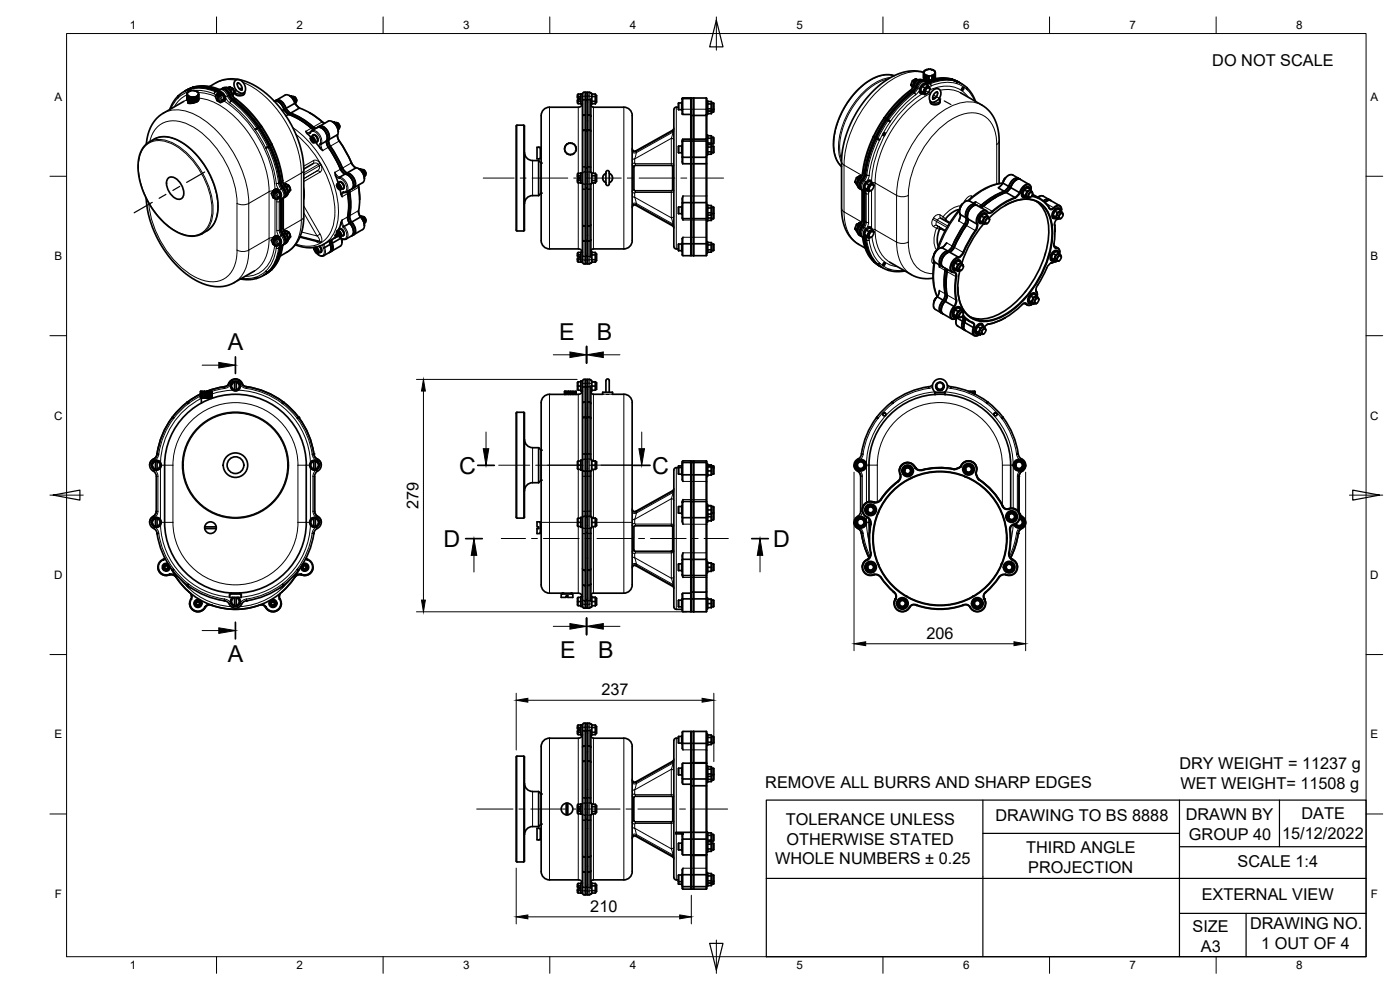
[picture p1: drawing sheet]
<svg xmlns="http://www.w3.org/2000/svg" width="420mm" height="297mm" viewBox="0 0 420 297" stroke-linecap="round" stroke-linejoin="round" font-family="sans-serif">
<defs><g id="words">
<g font-size="7">
<text x="167.9" y="101.9">E</text>
<text x="179.1" y="101.9">B</text>
<text x="68.3" y="105.1">A</text>
<text x="137.8" y="142.1">C</text>
<text x="195.8" y="142.1">C</text>
<text x="133.1" y="164.1">D</text>
<text x="232.1" y="164.1">D</text>
<text x="168.1" y="197.4">E</text>
<text x="179.5" y="197.4">B</text>
<text x="68.3" y="198.7">A</text>
</g>
<g font-size="4.9">
<text x="363.8" y="19.8">DO NOT SCALE</text>
<text x="125.6" y="152.7" transform="rotate(-90 125.6 152.7)">279</text>
<text x="278" y="191.7">206</text>
<text x="180.5" y="208.6">237</text>
<text x="353.9" y="230.8">DRY WEIGHT = 11237 g</text>
<text x="229.7" y="236.4">REMOVE ALL BURRS AND SHARP EDGES</text>
<text x="354.3" y="236.7">WET WEIGHT= 11508 g</text>
<text x="390.6" y="245.8">DATE</text>
<text x="235.8" y="247.6">TOLERANCE UNLESS</text>
<text x="298.8" y="246.3">DRAWING TO BS 8888</text>
<text x="355.9" y="246">DRAWN BY</text>
<text x="356.8" y="251.9">GROUP 40</text>
<text x="384.8" y="251.7">15/12/2022</text>
<text x="236" y="253.5">OTHERWISE STATED</text>
<text x="308" y="256">THIRD ANGLE</text>
<text x="232.6" y="259.4">WHOLE NUMBERS ± 0.25</text>
<text x="308.6" y="261.9">PROJECTION</text>
<text x="371.4" y="260">SCALE 1:4</text>
<text x="177.2" y="273.6">210</text>
<text x="360.6" y="270.2">EXTERNAL VIEW</text>
<text x="357.9" y="279.7">SIZE</text>
<text x="375.2" y="278.9">DRAWING NO.</text>
<text x="360.4" y="285.5">A3</text>
<text x="378.5" y="284.8">1 OUT OF 4</text>
</g>
<g font-size="3.5">
<text x="39" y="8.8">1</text>
<text x="89" y="8.8">2</text>
<text x="139" y="8.8">3</text>
<text x="189" y="8.8">4</text>
<text x="239" y="8.8">5</text>
<text x="289" y="8.8">6</text>
<text x="339" y="8.8">7</text>
<text x="389" y="8.8">8</text>
<text x="16.3" y="30.2">A</text>
<text x="411.3" y="30.2">A</text>
<text x="16.3" y="78">B</text>
<text x="411.3" y="78">B</text>
<text x="16.2" y="125.9">C</text>
<text x="411.2" y="125.9">C</text>
<text x="16.2" y="173.7">D</text>
<text x="411.2" y="173.7">D</text>
<text x="16.3" y="221.6">E</text>
<text x="411.3" y="221.6">E</text>
<text x="16.4" y="269.4">F</text>
<text x="411.4" y="269.4">F</text>
<text x="39" y="290.8">1</text>
<text x="89" y="290.8">2</text>
<text x="139" y="290.8">3</text>
<text x="189" y="290.8">4</text>
<text x="239" y="290.8">5</text>
<text x="289" y="290.8">6</text>
<text x="339" y="290.8">7</text>
<text x="389" y="290.8">8</text>
</g>
</g></defs>
<!-- layer: Visible -->
<g fill="none" stroke="#000" stroke-width=".51">
<path d="M55.1 30.4l-6.4 3.8-1.9 1.6-1 1.2-1 2.2-.9 4M55.5 27.4l-1.5 .9-1 1-1.1 1.4-1 2.1M56.1 28.2v1.8M56.2 28h.1M56.1 28v.3M56.2 30l.1 .2M56.2 28.3l.1 .3M56.3 27.7h.1M56.3 27.7l-.1 .3M56.3 30.2l.1-1.6-.1 1.7 .4 .2v-1.7v1.7l.3 .2M56.3 28.6l.3 .2M56.4 30.3v.6l.2 .1 1.8-.2"/>
<path d="M56.6 27.5l-.3 .2M56.7 28.9l.3 .1M57 27.3h.1M57 27.3l-.3 .1M57.1 26.6l-1.6 .7M57.1 27.3h.1M57.1 26.6h.1M57.1 29v1.7M57.1 30.7l.5 .1M57.1 29.1h.5M57.1 27.2h1.5M57.3 26.6h-.2"/>
<path d="M57.3 26.6h-.1M57.3 26.6a11.5 11.5 0 0 1 7.6 .7M57.3 26.5l-.1 .1M57.4 26.6l1.4-.4h2.6l1.8 .3 2.2 .8M57.4 26.5h-.1M57.5 26.4l-1.9 .9 1.7-.8M57.5 26.4h.1M57.6 29.1v1.7zM57.6 26.4h-.1M57.6 26.4h.1M57.7 26.4a11.5 11.5 0 0 1 7.6 .7M57.7 30.8h.4"/>
<path d="M57.9 26.2l-2 .9M57.9 26.2h.1M58 26.1l2-.3h1.9l2.1 .4 1.9 .7M58.1 29.1l-.6 .1 .1 1.5M58.1 29.1l.1 1.7zM58.1 29.1v1.6M58.6 27.2h.1M58.6 29v1.7M58.6 30.7l-.4 .1M58.6 29.1h-.4M58.7 30.7h-.1M58.7 27.3h-.1"/>
<path d="M58.7 27.3l.4 .1M59.1 30.5l-.1-1.7 .1 1.7-.4 .2M59.1 27.5l.5 .4v.4M59.1 28.9l-.4 .1M59.4 27.7h.1M59.4 28.6l-.3 .2M59.6 29.9l-.1-1.6 .1 1.7-.2 .2-.1-1.6 .1 1.7-.3 .2M59.6 28.3l-.1 .3M59.6 28.2v1.6M59.6 29.8v.1M62.9 26l3-1.7 3.2-.6 3.3 .3 3.7 1.4 3.7 2.5 3.2 3.2 3.6 4.9 2.3 4.5 1.7 5.2 .5 3.8-.1 17.9-.8 3.2-1.5 2.8-1.8 1.8-2.8 1.6M64.6 29l.5 1.2 .3 .2"/>
<path d="M64.9 27.3h.1M65 27.3l.5 .1M65.2 28.5v-.4l.5-.3 1.1 .6 .5 1.3-.5 .7-.5 .4-.3-.2M65.2 30.1l-.1 .1M65.2 28.2l-.4 .9M65.3 28.1l.5-.5h.5l1.1 1 .2 1.3-.2 .3-.7 .3M65.3 27.1h.1M65.3 27.1l.4 .1M65.4 28.6v1.7M65.4 30.2l.2 .1M65.4 27.6l.3-.4a1.66 1.66 0 0 1 1.7-.3 1.66 1.66 0 0 1 1.1 1.3l.1 .4M65.4 27.3l-.2 .1"/>
<path d="M65.4 27.3l.2 .1M65.7 30.3l-.1 .1M65.9 26.9h.1M66 26.9h.1M66.1 28.4l-.3 .4-.1 1.7 .4 .2M66.1 28.4v-.2h-.3l-.4 .4M66.4 26.7l.7-.1 .8 .3 1.9 2.9M66.6 26.6a1.96 1.96 0 0 1 2.4 1.8l1.1 1.4M66.7 26.6l.8-.4 1 .3 .8 .9 .8 1.6 .6 .6M66.8 28.4l-.8 .6M67.3 29.7l-.9 .3M67.9 26.3l.7 .2 .5 .4 .5 .9 .1 .7"/>
<path d="M68.6 28.6l1.1 1.5M68.9 26l-.6 .3M69.3 26.3l.7 .5 .3 .9M69.7 30.1h.1M69.7 30.1a34.6 34.6 0 0 1 7.7 8.1M69.7 28.3l.7-.4-.5-1.3 .5 1.3-.6 .8M69.8 29.8l-.3 .2M69.8 29.8l3 2.5 2.9 3.2 2.6 3.4 2 3.5 2.5 5.8 .9 3.4 .6 3.4 1.4 2.6v1.1l-.5 .6M69.8 28.7h.1M69.9 26.7l-1-.7 1 .6-.7 .4M70.1 29.8h.1M70.1 29.9a34.6 34.6 0 0 1 7.7 8.1"/>
<path d="M70.6 24.2l.5-.3h.7l1.2 .9 .7 1.6-.1 .9-.4 .5-1 .1-1.3-.8-.7-1.7zM70.7 29.6h.1M70.7 29.6l3.8 3.4 3.8 4.7M70.8 26.9l-.3 .4v.8l.9 .6h1l.7-.3 .3-.4v-.5M71.3 24.9l.4 .1 .6 .6 .4 .9-.1 .6-.7-.3-.4-.5-.3-.7zM71.8 26.6l.9 .1M77.4 38.2h.1M77.4 38.2l.2 .2M77.6 38.4h.1M77.6 38.5l3 5.3M77.8 38h.1M77.8 38l.1 .2"/>
<path d="M77.9 38.2h.1M78 38.2l3 5.3M78.3 37.7h.1M78.3 37.7l.2 .2M78.5 37.9h.1M78.5 37.9l3 5.3M82.4 30.4h.8l.9 .5 .6 .7 .7 1.5 1.2 1.2M82.4 30.4a2.68 2.68 0 0 1 2.9 2.4M82.8 30.1l-.4 .3M82.8 30.1a2.73 2.73 0 0 1 3 2.4M85.2 32.8l-.5 .4M85.3 32.8l1.4 1.5"/>
<path d="M85.7 32.6l-.4 .2M85.7 32.6l1.4 1.4M85.8 32.5l-.1 .1M85.8 32.5l1.4 1.5M86.6 34.3l-.8 .5M86.6 34.3l3.8 1.9 3.7 2.7M86.7 34.2a29.4 29.4 0 0 1 7.6 4.6M86.8 28.7h.1M86.9 28.7l1 .9a5.6 5.6 0 0 0 2 2.8M87.1 34l-.4 .3M87.1 34a20.4 20.4 0 0 1 6.9 4.1M87.2 34h.1"/>
<path d="M87.2 34a21.2 21.2 0 0 1 7.3 4.5l.2 .1M87.4 28.8l-.2 .1M87.8 29a1.08 1.08 0 0 1 1 .5 1.08 1.08 0 0 1 .1 1.1M88.3 29l.1 .1M88.4 29.1l.5 .4 .1 .7M88.4 29.4l-1-.6 1 .6-.5 .3M88.5 30.9l.4-.2-.5-1.3 .5 1.3-.3 .4M88.5 31l-2.7 1.5M88.5 31l1.4 1.4M88.5 31a2.72 2.72 0 0 0-2.9-2.5l-2.7 1.6a2.67 2.67 0 0 1 2.9 2.4M88.5 31h.1M89.9 32.4l-2.7 1.6"/>
<path d="M89.9 32.4a23.6 23.6 0 0 1 7.3 4.5l.2 .1M91.8 39.4l1.5 1.7M92.9 33.9l4.2 2.9M93.1 39.7l-.1 .1M93.2 39.9l.2-.6 1.8-1h1.1l1.1 .8 .6 1.2 .2 1.2-.2 .8M94.1 38.1l.7 .4M95.8 37.9l2.7-1.5a2.73 2.73 0 0 1 3 2.7l-.2 1.3-2.6 1.5a3.3 3.3 0 0 0-2.6-4.1zM99.7 36.5l.1 .1M99.8 36.5l1.2 1.3 .5 1.8M100.3 36.6l-.2 .1M100.8 36.8l-.1 .1M100.8 36.8a1.18 1.18 0 0 1 1 1.7"/>
<path d="M101.3 36.9l.5 .5 .2 .7M101.3 37.2l-1-.6 1 .6-.5 .3M101.4 38.8l.4-.3-.5-1.3 .5 1.2-.3 .6M157.1 37.6h-1.9a1.52 1.52 0 0 0-.3 1.6v28.5a1.45 1.45 0 0 0 .3 1.6M157.2 37.6a1.61 1.61 0 0 1 .2 1.6v28.5a1.53 1.53 0 0 1-.2 1.6M173.3 30.3l.1 .8 1.4 .1-.3 .6-.6 .3-9 .1a3.1 3.1 0 0 0-2.5 3.9v35.5a2.68 2.68 0 0 0 2.5 3.1h8.7l.9 .4 .3 .6h-.5M173.3 29.1v.3h.5M173.3 30.2l1 .2M173.8 29.9h-.5v.4M173.8 29.4l.3 .3-.3 .2M174.3 29l-1 .1M174.4 28.2v3"/>
<path d="M174.8 28.2l-1.4 .1-.1 .8M174.8 28.2v49.6a1.05 1.05 0 0 0 .5 1.4M175.3 27.7h.5v51.5h-.5M175.3 27.7l-.5 .5M175.8 39.3h.5M175.8 39.1h.5M175.8 30.2l.2-.3 .3 .3M175.8 27.9l.3-.2 .2 .2v51l-.2 .3-.3-.3M176.3 28.7h.1M176.3 30.7h.1M176.3 36.3h.1M177.3 29.6v21.8l.2 .4v3.3l-.2 .4v21.8"/>
<path d="M177.4 31.4l.2 .5 .5 .3h9.1a3 3 0 0 1 2.5 3.9v35.5a2.63 2.63 0 0 1-2.5 3.1h-9.1l-.5 .2-.2 .5M177.4 31.4l.1-.1v-3.3l-.4-.3h-.8v51.5l1.1-.3a.66 .66 0 0 0 .1-1v-2.3l-.1-.1M177.6 28.1l1.1 .1 .1 .8M178.7 30.4v.7zM178.7 31.1l-1.1 .2M178.7 28.2v.8l-1.1-.1M178.8 30.3l-.1-1.3v1.4l-1.1 .1M178.8 28.7h.2v2h-.2M202.2 38.4l-.4 .7-11 6.2-.7-.1-.4-.6M203.6 32.2h-.6a1.7 1.7 0 0 0-.8 2.2v39.5M203.7 30.9v2M203.7 32.9l.9 .1"/>
<path d="M204.6 30.8l-1 .2 .1 1.9M204.7 30.7v2.4M204.7 29.8l.2-.2h2.4l.2 .2M204.7 29.7l.3-.3h2.2l.3 .3M207.5 29.4h.6v47.3h-.6zM207.5 34.6h.6M207.5 29.6l-.3-.2h-2.2a3.1 3.1 0 0 0-.3 2.4l.1 2.5h2.5l.2 .3M208.2 29.4v5.2M208.2 34.6l-.1 7.2M208.2 29.4h3.8M208.2 34.6l-.1 .2M208.2 29.4l-.1 .1"/>
<path d="M212 29.4v5.2h-3.8M212 29.4l.1 5.4M212.1 33.5h.2M212.1 30.3h.2M212.3 33.5v.8h-.2M213.5 32.6h.1l-.1 .7zM213.5 33.3l-1.2 .2M213.5 30.5v.7l-1.2-.1M213.5 33.4v.7zM213.5 34.1l-1.2 .1M213.5 33.3l-1.1 .1M213.6 32.6l-.1-1.4v1.4l-1.2 .1"/>
<path d="M213.6 31.3l-.1-.8-1.2-.2v3.2M213.6 30.9l.6 .1v1.8M213.6 33.2v.1M213.6 32.9h.5M214.1 30.9v2M214.1 32.9v.7M214.2 32.8v.7l-.6 .1M214.2 32.8l-.1 .1M265.4 35.3l-3.2 5.5M265.8 35.8l-3.2 5.6M265.9 35.6l-.1 .2M266 35.6h.1"/>
<path d="M266.2 36l-3.1 5.3M266.2 36h.1M266.3 35.8l-.1 .2M266.4 35.8h-.1M268.4 22.7l-1.6-.3-2.3 .2-1.8 .6-1.8 .9-1.9 1.4-2 1.9-1.9 2.3-1.7 2.5-1.1 2.1-1.2 3.2-1 4.8 .1 2.8 .4 1.8 .6 1.4 1.4 1.7M273 27.2l-4.1 3.8-3.5 4.3M273.1 27.2h-.1M273.4 25.5l.5 .8M273.6 27.5a34.6 34.6 0 0 0-7.6 8.1M273.7 27.4l-.1 .1M273.8 24.2l.6 .4M273.9 27.4l.3 .2"/>
<path d="M273.9 27.4l-2.9 2.4-2.7 2.8-2.2 2.8-2.3 3.9-1.6 3.2-1.3 3.5-.9 3.3-.6 3.6-1.4 2.2v1.1l.5 .7M274.1 24.1l-.3 .1-.4 1.2 .5 .5M274.1 24l.3 .2M274.5 23.8l.4-.2 .5 .3M274.5 23.9l.3 .1-.4 .1zM275.6 23.9l-.6 .2-.6 .5-.5 1 .1 .6M275.9 27.5l.3 .5 .8 .1M276.1 27.3l.9 .4 .5-1.3 .2 .1-.5 1.2M276.7 25.8l.8 .6 1.1-.7v.2l-.9 .6M276.7 28.1l.9 .3M277 24.2l-1-.4-.9 .5-1.4 2.3-.7 .6M277.1 24.2a2 2 0 0 0-2.4 1.8l-1 1.4"/>
<path d="M277.2 21.8v1.6M277.2 21.7l-2.6-.4-3.4 .4-3.7 1.4-3.1 2.1-3.4 3.1-2.9 3.8-2.3 3.8-1.9 4.8-1 3.8-.3 3.1v15.1l.2 2.8 .8 2.9 1.4 2.5 1.9 1.9 2.8 1.6M277.2 23.4v.1M277.2 21.6v.3M277.2 23.5v-1.6v1.7M277.2 23.6l.2 .2M277.2 22l.2 .2M277.3 24.3l-.7-.1-.9 .4-1.8 2.8M277.4 21.3l-.2 .4M277.4 21.3h.1M277.4 23.8l.1-1.6-.1 1.7M277.4 23.9l.3 .2"/>
<path d="M277.4 22.3l.3 .2M277.6 28l.2 .1M277.7 24.1l.1-1.7-.1 1.7 .5 .2M277.7 28.3l-.7-.6 .6 .7M277.7 21.1h.1M277.7 24.1h.1M277.7 22.5l.4 .2M277.8 24.5h-.1M277.8 21.1l-.4 .2M277.8 24.5l2.8-.9 2.8-.2 2.3 .3 2.2 1M277.8 25.2l.8 .5 .5 .9-.5-.7M277.8 24.5h.1"/>
<path d="M278 28.1l-.4 .3M278.1 26.6l.5-.3a.99 .99 0 0 1 .3 1.2 .99 .99 0 0 1-1.1 .6l-.2-.5zM278.1 20.9h.1M278.1 20.9l-.4 .1M278.2 25l-.3-.3a1.68 1.68 0 0 0-2.6 1.1 5.3 5.3 0 0 1-2.8 3.1 36 36 0 0 0-6.2 6.9M278.2 25l.1 .2M278.2 24.3v-1.7v1.7M278.2 22.7h.5l-.1 1.5M278.2 24.3h.1M278.3 24.9l.2 .1M278.3 24.9h-.2M278.4 25.7l-.3-.7h-.9l-.8 .9-.5 1"/>
<path d="M278.6 20.8l1.1 .1M278.6 20.8l-.4 .1M278.6 26.3l.2 .1M278.7 24.2v-1.5v1.5M278.8 24.9l-.6 .2M278.8 24.9a9.9 9.9 0 0 1 10.1 .4l1.3 1M278.8 24.9h.1M279.1 26.6l-.1 .1M279.7 20.9h.1M279.7 22.7l-1 .1M279.8 23.8l-.1-1.2v1.2M279.8 20.9h-.1"/>
<path d="M279.8 20.9l.7 .4M279.9 27.2l.7-.5 .9-.1 .5 .3 .4 .9-.2 1.1-.5 .9-1.7 .9-.7-.3-.4-.8 .2-1.2zM280.1 22.5l-.3 .2M280.2 23.7l-.1-1.3v1.3M280.4 28.1l.6-.5 .3 .1-.2 1.2-.5 .6-.6 .3v-.8zM280.5 22.3l-.3 .2M280.5 23.7l-.1-1.5 .1 1.5M280.5 21.3l.2 .6M280.5 21.9l.1 1.7zM280.7 22l-.2 .2M280.7 21.8v1.7M280.7 23.5l.2 .1"/>
<path d="M280.9 29.3l-1 .1M281.8 29.6l.3 .4v.7l-.8 .7h-.9l-.8-.2-.4-.5-.1-.4M286.1 24a12.6 12.6 0 0 0-8 .8M286.1 24h.1M286.1 24l1.9 .8-1.6-.7M286.2 24.1l.1 .1M286.2 24.1l-1.7-.4-2.1 .1-2.2 .4-1.9 .7M286.3 24.1h.1M286.4 24.1l.1 .1M288.2 27.8l7.7 4.6 1.9 2.1 1 1.9 .7 2.3 .3 2.5v13.9M288.7 26.4l.4-.2 .2 .3-.6 .6-.1-.2zM290.2 26.4h.1"/>
<path d="M290.2 26.4l1.6 1.9 1 2.1M43.6 43.5l2.7-1.8 1.3-.5 2-.2 2.1 .4 2.4 1.1 2.2 1.4 2.3 2.1 1.8 2.2 1.9 2.9 1.5 3.1 .9 2.6 .7 3.7v3l-.7 2.6-.9 1.6-1.3 1.4-2.2 1.2-1.5 .5-1.5 .1-2.1-.4-2.5-1.1-2-1.4-2.4-2.1-1.7-2-1.8-2.7-1.5-3-1.1-3-.5-2.4-.3-3.3 .3-2.2 .8-2.3zM43.9 59.5l.3 3.1 .8 3.3 1.2 3.4 1.8 3.6 1.7 2.8 2.2 2.8 2.6 2.6 2.5 1.9 2.2 1.3 2.8 1.2 2.5 .5h1.8l1.5-.2 1.8-.7 6.7-3.8M50.5 53.4a2.33 2.33 0 0 1 3.1 .9 4.8 4.8 0 0 1 1.3 4.8 1.78 1.78 0 0 1-2.9 0 5.1 5.1 0 0 1-1.8-5.3zM80.6 43.7l.1 .3M80.8 44a35.7 35.7 0 0 1 3.2 10.8M80.9 43.6l-.3 .2M81 43.5h.1M81 43.9l-.2 .1M81 43.6l.2 .2M81.2 43.8h.1M81.2 43.8a35.2 35.2 0 0 1 3.1 10.7"/>
<path d="M81.4 58.1l.5 1.2M81.5 43.2h.1M81.6 43.2l.1 .3M81.7 43.5l2.1 5.7 1.2 5.6 1.4 2.6-.2 1.2-.7 .5M81.9 59.3l.3 .2M82 57.3l-.5 .9M82 59.2l-.1 .1M82 57.2l.5-.3 1.1 .6 .5 1.3-.5 .7-.6 .3-.2-.1M82 57.2v.4M82.1 57.2l.9-.5 1.1 .9 .3 1.4-.2 .3-.7 .3M82.2 57.7v1.7M82.2 59.3l.3 .1"/>
<path d="M82.5 59.5l.4 .3M82.9 57.5v-.2h-.4l-.3 .4M82.9 57.5l-.4 .4v1.6M83 57.8l-.2 .2M83.6 57.5l-.6 .3M84 54.8l.3 1a3.2 3.2 0 0 1 1 3.4l-.2 .1M84 54.7v.1M84.1 58.8l-.9 .3M84.2 54.6l-.3 .1M84.2 59.7h-.1M84.3 59.7l-.2 .6v8.6M84.3 54.6l.3 1a3.1 3.1 0 0 1 1.1 3.4l-.3 .2"/>
<path d="M84.3 54.5h.1M84.5 59.7l-.1 9.2 .6 1.4M84.6 59.6l-.1 9.1M85 59.4v9l1.4 3.3-.2 .9-.7 .5M85.1 59.4l-.9 .3M85.3 55.5l.6 .5 .6 1 .1 .7-.3 .6M85.7 55.1l-.5 .3M86.1 55.4l.7 .5 .3 .9M86.5 57.4l.7-.3-.5-1.4 .5 1.4-.7 .7M86.7 55.8l-1-.7 1 .6-.7 .4M93.2 41.6a.61 .61 0 0 1 .6-.6 .61 .61 0 0 1 .6 .6 .62 .62 0 0 1 .3 .8 .62 .62 0 0 1-.8 .3M93.4 41.2a1.06 1.06 0 0 1 .9 1.5 1.06 1.06 0 0 1-.9-1.5z"/>
<path d="M93.4 41.6l.3-.2 .4 .4 .1 .5-.3 .2-.4-.4zM93.4 41.6l.1 .5M93.7 40.8l.1-.2a1.24 1.24 0 0 1 1.3 .6 1.24 1.24 0 0 1-.1 1.4h-.3l2.2 2.6M93.8 41.5l-.3 .1M93.9 41.5v.4M93.9 49.1l-2.7 1.6M93.9 40.5a1.28 1.28 0 0 1 1.3 .6 1.28 1.28 0 0 1-.1 1.5M94 40.7l-.6 .3M94.2 42.1l-.3-.2-.3 .2 .3 .4M94.2 42.2l-.2 .2M95 42.4l-.6 .4M98 42.3l-1.7 1-.3-.1"/>
<path d="M98 42.3v.8l.4 .9 2.1 3.4 1.8 3.7 1.3 1.1M98.1 42.2l.1 1.2 .4 .8M98.6 42l-.5 .2M98.6 42l.2 1.5 2.1 3.2 2 4.2 1.2 1M98.6 42a3.3 3.3 0 0 0-2.5-4.2l-.8 .4a2.66 2.66 0 0 1 3 2.7l-.2 1.3M98.6 41.9h.1M98.6 44.1l1.8 2.9 1.6 2.9a3.2 3.2 0 0 0 2.5 2.6 3.3 3.3 0 0 1 1.4 4l-.3 .2M98.7 41.9l.1 1.2 .4 .8M99.1 43.9l1.8 2.8 1.6 2.9a3.2 3.2 0 0 0 2.5 2.5 3.4 3.4 0 0 1 1.4 4l-.2 .3 2.6-1.6a2.71 2.71 0 0 0-.7-3.9l-1.3-.6M100.5 51.7l.2 1M100.7 52.7l.8 2.3M101 55.7a.61 .61 0 0 1 .7-.6 .61 .61 0 0 1 .5 .6 .61 .61 0 0 1 .3 .8 .61 .61 0 0 1-.8 .3"/>
<path d="M101.2 55.2a1.06 1.06 0 0 1 1 1.6 1.06 1.06 0 0 1-1-1.6zM101.3 40.7l.5 1.6M101.3 55.7l.3-.2 .4 .4 .1 .5-.3 .2-.4-.4zM101.3 55.7l.1 .5M101.3 40.4l.1 1.1 .4 .8M101.6 54.9l.1-.2a1.24 1.24 0 0 1 1.3 .6 1.24 1.24 0 0 1-.1 1.4h-.3M101.6 55.5l-.2 .2M101.7 55.6l.1 .4M101.8 53.5l.1-.3 1.6-.9h.5l1.1 .8 .9 1.5 .1 1-.4 .9-1.9 1.2h-.7M101.8 54.6a1.31 1.31 0 0 1 1.3 .6 1.31 1.31 0 0 1 0 1.4M101.8 42.3l1.8 2.8 1.9 3.8M101.8 54.8l-.6 .3"/>
<path d="M101.9 42.3l2.1 3.6 1.5 2.9M102.1 56.9l.6 2.1M102.1 56.2l-.3-.2-.3 .2 .3 .4M102.1 56.3l-.3 .2M102.8 56.5l-.6 .4M103 57.6l.1 .1M103.1 56.6l-.1 .1M103.2 57.8h-.2M104.1 51.9a3.3 3.3 0 0 1 2.3 4.2l-.7 .5M104.1 51.9l-.4 .3M104.3 57.4l.3 4.9-.3 3.2 .6 1.5M104.5 57.3l-.1 .4a25.2 25.2 0 0 1 .1 8l.5 1.2"/>
<path d="M104.9 57.1v.4a26.9 26.9 0 0 1 0 8l.6 1.2M105 57v.4a21.8 21.8 0 0 1 0 7.3M105.5 48.9l.7 1.1 .6 .3M105.5 48.8l1.1 1.4M106.8 50.4l-2.6 1.5M107.6 55.8v.3M107.6 50.6l1.3 1.3 .5 1.6M107.6 56.2a20 20 0 0 1 0 7M107.6 55.5v.7M107.6 56.1l.3 3.8M108.1 50.7l1.1 .6zM108.1 50.7l-.2 .1"/>
<path d="M108.6 50.9l-.1 .1M108.6 50.9a1.18 1.18 0 0 1 1.1 1.7M109.1 51h.1M109.2 51.3l-.5 .3M109.2 51l.4 .5 .2 .7M109.3 53.6v.1M109.7 52.6l-.5-1.3 .5 1.2-.4 .6M109.7 52.6l-.4 .3M157.4 45.7a2.42 2.42 0 0 0 2.4 2.5h1.8M161.6 48.2l.8 .7v9l-.8 .8M161.6 48.2v10.5M161.6 58.7a3.7 3.7 0 0 0-3.7 .9l-.5 1.5"/>
<path d="M161.7 44.2h-.5v3.5h.5M161.7 44.2h.5v3.5h-.5M161.7 44.2h.1M161.7 47.7h.1M162.2 47.3h.2M162.2 44.6h.2M169.5 44.1v1.2M169.5 45.2l.2 .4M169.7 45.7h.1M169.8 45.7l.4 .4M170.2 46.1l.9 .3M170.6 43h1.1"/>
<path d="M170.6 43l-.7 .5-.4 .6M171.1 46.4h.1M171.8 43l.4 .2M172.1 43.2l.7 .9M172.2 46.1l-1 .3M172.8 44.1v1.2M172.8 45.2l-.7 .9M173.3 54l.1 .8 1.4 .1M173.3 52.3v.9h.5M173.3 54l.3 .1M173.5 54.2h.8M173.8 53.7h-.5v.3"/>
<path d="M173.8 53.2l.3 .2-.3 .3M174.3 52v2.9M174.3 52h-.7l-.3 .3M174.3 52.7l-1 .1M174.3 52h.5M175.8 56.5h.5M175.8 50.4h.5M176.3 52.5h.1M176.3 54.4h.1M177.6 51.8l1.1 .2 .1 .8M178.7 54.2l.1-.1-.1 .8zM178.7 54.9l-1.1 .1"/>
<path d="M178.7 52v.7l-1.1-.1M178.8 54.1l-.1-1.4v1.5h-1.1M178.8 52.5h.2v1.9h-.2M181.8 55.2v-2.5a1.16 1.16 0 0 1 .6-1.5 1.2 1.2 0 0 1 .4 1.5v2.5M181.9 52a1.49 1.49 0 0 0-1 1.4 1.49 1.49 0 0 0 1 1.4M181.9 55.2a.5 .5 0 0 0 .5 .5 .5 .5 0 0 0 .5-.5M182.9 52a1.49 1.49 0 0 1 1 1.4 1.49 1.49 0 0 1-1 1.4M190.3 49.7h11.4l.2 .2-.1 7.2-.3 .1h-11.1zM203.7 43.8v2M203.7 45.8l.9 .1M204.6 43.7l-1 .2 .1 1.9M204.7 43.6v2.4"/>
<path d="M204.7 47l.2 .2h2.4l.2-.2M204.7 42.6l.3-.3h2.2l.3 .3M205 58.8l-.3 .8v4.4a1.58 1.58 0 0 0 .3 1.6h2.2l.3-.2M207.5 41.9l-.2-.2h-2.4l-.2 .9M207.5 47.2h.6M207.5 41.7h.6M207.5 42.3h.6M212 42.3v4.9h-3.8l-.1 2-3.3-.2-.1-6.4M212 42.3v-.6l.1 5.4M212 42.3l-3.9 .1M212 42.3l.1 .1M212.1 41.8l-.1-7.2v7.1h-3.8v5.5l-.1-.1"/>
<path d="M212.1 49.2v-2.1l-.1 2h-3.8v11.7M212.1 46.4h.2M212.1 43.2h.2M212.1 40.6h.2M212.3 43.2v3.2M212.3 43.2l1.2 .2 .1 .8M213.5 45.6v.7zM213.5 46.3l-1.2 .1M213.5 40.7v.8l-1.2-.1M213.6 43.5v-.7l-.1 1.3-1.2-.1M213.6 45.5l-.1-1.4v1.5h-1.2M213.6 42.8l-.1-1.3v1.4l-1.2 .1"/>
<path d="M213.6 41.5l-.1-.8-1.2-.1v2.6M213.6 43.8l.6 .1-.1 1.9M213.6 41.2l.6 .1v1.8l-.6 .1M213.6 45.8h.5M214.1 43.8v2M214.1 41.2v2M256.6 54.6l.5 .7M257 53.3l.6 .3M257.1 55.3l.1 .1M257.5 53.2l.1 .1M257.5 53.2l-.5 .1-.4 1.2 .5 .5M258 53.1l-.3-.2-.1 .4"/>
<path d="M258 52.8l-.3 .1M258 53v.2h-.4M258 52.8l.5 .2M258.5 53.1l-.6 .3-.6 .8-.2 1 .2 .4M258.7 57v9.1l-.4 1.2-.7 1-.3 1 .2 .9 .7 .5M259.1 57.2l.1 9.1M259.2 57.3l.1 9.1-.6 1.5M259.3 56.4l.9 .4 .5-1.4 .2 .2-.5 1.2M259.4 52.1v.1M259.4 52.2l-.3 1a3.1 3.1 0 0 0-1 3.4l.2 .2M259.4 57.3l.2 .6v8.6M259.5 52.1l.3 .2"/>
<path d="M259.5 57.3h.1M259.8 52.4l-.3 1a3.2 3.2 0 0 0-1.1 3.3l1.2 .6M259.8 52.3v.1M259.9 54.9l.8 .5 1-.6 .1 .2-.9 .6M259.9 57.1l.9 .4M260.1 54.4l-.8 1-.2 1.1 .4 .7h.7M260.5 54.1l.8 .1 .3 .6M260.9 57.1l.1 .1M260.9 57.4l-.7-.6 .6 .7M261 54.2l.1 .2M261 54.4l.7 .4 .6 .9-.5-.7M261.2 57.2l-.4 .3"/>
<path d="M261.3 55.7l.5-.3a.99 .99 0 0 1 .3 1.2 .99 .99 0 0 1-1.1 .6l-.2-.5zM261.8 55.4l.2 .1M262.2 40.8l-2.2 5.6-1.3 6.1-1.3 2.3v1.2l.8 .7M262.2 40.8h.1M262.3 55.7l-.1 .1M262.6 41.4a35.2 35.2 0 0 0-3.2 10.7M262.6 41.4h.1M262.7 41.5l.3 .1M262.8 41.2l.3 .2M263 41.6a35.2 35.2 0 0 0-3.2 10.7M263 41.6h.1M263.1 41.4l-.1 .2"/>
<path d="M263.1 41.3v.1M265.1 40l.4-.2 .2 .3-.6 .6-.1-.2zM298.9 59.2l-4.1 2.9M301.4 57.4l.5 .3M301.8 53.4l-.7 1.1M301.9 57.7a20.4 20.4 0 0 0-6.9 4.1M302 57.7l2.6 1.6M302 57.7a20.4 20.4 0 0 0-6.9 4.2M302.8 56l-1.8-1.1-3.3 .7-3.5 1.7-3.7 2.9M302.8 56l.5 .2M302.9 56l-1.5 1.4a20.4 20.4 0 0 0-6.8 4.2M303.3 56.2a2.67 2.67 0 0 1 2.9-2.4 2.75 2.75 0 0 0-2.8 2.5"/>
<path d="M303.3 56.2l-1.4 1.5M303.3 56.2v.1M303.3 56.3l2.9 1.6-1.5 1.5M303.4 56.3l-1.4 1.4M304.6 59.3l.1 .1M304.6 59.3a22.3 22.3 0 0 0-7.2 4.4l-.7 .1-.3-.2M304.7 59.4a20.2 20.2 0 0 0-6.8 4.1M305 54l-1 1-.6 1.3M305.7 53.5l-2.1-1.1-.8 .1-.7 .5-1.4 2.3-1 1 1.7 1.2M306 57.8l-1.4 1.5M306.2 53.8a1.82 1.82 0 0 0-2.7 .8l-.7 1.4M306.3 53.9l2.6 1.5"/>
<path d="M306.8 58.3l.9 .4 .5-1.3 .1 .2-.4 1.1M307.4 56.9l.1 .1M307.4 59.1l.8 .4M307.5 57l.7 .4 1-.6 .1 .2-1 .6M308.3 59.1l.4 .2M308.4 59.4l-.7-.7 .5 .8M308.5 56.2l1.3 1.4M308.6 59.2l-.4 .3M309 57.9l.5-.2a.83 .83 0 0 1 .2 1 .83 .83 0 0 1-1 .4v-.6zM309.1 56.8l-.3-.6-.6-.2-.6 .4-.7 .7-.3 .8v.9l.4 .4h.7M309.3 57l.3 .6M309.3 57.3l.4 .3"/>
<path d="M309.4 57.1a1.16 1.16 0 0 0-.5-1.6 1.16 1.16 0 0 0-1.5 .4l-.8 .9-.4 1.1M309.4 56.6a1.21 1.21 0 0 0-.8-1.4 1.21 1.21 0 0 0-1.5 .7l-.7 .8-.4 1.1M309.7 58.7l.2 .2M309.7 58.7l.1 .1M309.8 57.6h-.1M309.8 58.8l.1 .1M309.8 58.8a7.4 7.4 0 0 1 5.1 3.5M309.9 58.3l2.3 1.3M309.9 58.9a7.3 7.3 0 0 1 5 3.5M309.9 58.1l-.1-.4a.96 .96 0 0 0-1 .2 .96 .96 0 0 0-.3 1l.2 .4 .6-.1M311.4 59.2l.8-.4 .6-.1 2 1.2M81.4 72.1l.5 1.2 .3 .2"/>
<path d="M82 71.3l-.5 .9M82 71.6v-.4l.5-.3 1.1 .6 .5 1.3-1.1 1.1M82 73.2l-.1 .1M82.1 71.2l1-.5 1 .9 .3 1.3-.3 .5-.6 .2M82.2 71.7v1.7M82.2 71.7l.3-.4 .5 .1-.5 .5v1.7l.4 .3M82.2 73.4h.3M82.8 73.7l.2 .2M83.6 71.5l-.8 .6M84 74.3a11.9 11.9 0 0 1-3.2 7M84 74.3h.1M84.1 72.8l-.9 .3"/>
<path d="M84.1 68.9l.2 .8a4.6 4.6 0 0 1 1.2 3.2l-.4 .5M84.1 73.7l-.1 .6M84.2 73.9l-.2 .1M84.2 73.9l-.5 2.6-1 2.5-1.6 2.1-1.8 1.4M84.3 73.7l-.1 .2M84.3 74.1a11.9 11.9 0 0 1-3.1 7M84.3 74v.1M84.4 73.7l-.1 .3M84.5 68.7l.6 1.5M84.8 73.7l-1 3.8-1.2 2.2-1 1.2M84.9 73.6v.1M84.9 73.5l-.1 .1"/>
<path d="M85 70.3l-.7 .4M85 70.3l.5 .8 .3 1-.1 .8-.5 .4M85.1 70.2a2.13 2.13 0 0 1 .3 3M85.1 73.4l-1.1 .4M85.4 69.6l1 1.3 .2 .8-.3 .6M85.4 70l-.3 .3M85.7 69.2l-.4 .2M86.1 69.4l.7 .5 .3 .9M86.5 71.4l.7-.3-.5-1.3 .5 1.3-.7 .8M86.7 69.8l-1-.6 1 .6-.7 .4M90 71.1l5.2 1.4M94.1 74.3l.2 .4"/>
<path d="M94.3 74.7h.1M94.5 74.3a1.06 1.06 0 0 1 .9 1.6 1.06 1.06 0 0 1-.9-1.6zM94.5 74.2l-.2 .5M94.5 74.7l.3-.1 .4 .3 .2 .6-.3 .2-.5-.4zM94.5 74.7l.1 .6M94.7 74.2a1.25 1.25 0 0 1 .8 1.7h-.6M94.9 74.6l-.3 .2M95 74.7v.4M95.3 75.3l-.3-.2-.3 .1 .4 .5M95.3 75.4l-.2 .2M95.9 73.9l.6 .9a.66 .66 0 0 1-.4 1h-.3M96 73.8a1.26 1.26 0 0 1 .2 1.9"/>
<path d="M96.1 75.6l-.6 .4M99 72.2l.3 2.7-.4 .8-2.2 1.2-.8-.2-.9-.8M99.1 73.3l-2 1.1M99.1 72.1l.1 1.2M99.2 73.3l.3 1.1a1.28 1.28 0 0 1-.7 1.4M99.6 71.9v1.1M99.6 73l.3 1.5a1.3 1.3 0 0 1-1 1.2M99.7 71.8l-.1 .3a5.1 5.1 0 0 1 .1 3.1l-.3 .2 3-1.7 .2-1.2-.2-1-2.7 1.5M99.7 73l-.5 .3M100.1 71.6l1.3-.9-4.8 2.9-2.4 .7h-2.3l-3.3-.8M100.7 70.7l.4-.1 .7 .4M100.8 71.2l.7-.5-1.2 .7"/>
<path d="M101 69.6l.1-.2a.98 .98 0 0 1 1.1 .1 .98 .98 0 0 1 .2 1l-.2 .4h-.5M101 69.7h.1M101.1 69.9l-.6 .9M101.2 69.3a1.06 1.06 0 0 1 1 1.6 1.06 1.06 0 0 1-1-1.6zM101.3 69.7l.3-.1 .4 .3 .1 .6-.3 .1-.4-.3zM101.3 69.7l.1 .6M101.5 70.8l-.6 .3M101.6 69l.1-.2a1.24 1.24 0 0 1 1.3 .6 1.24 1.24 0 0 1-.1 1.4h-.3M101.6 69h.1M101.6 69.6l-.2 .2M101.7 69.7l.1 .3M101.7 70.9h.1"/>
<path d="M101.8 70.9v.1M101.8 68.7a1.28 1.28 0 0 1 1.3 .6 1.28 1.28 0 0 1-.1 1.4M101.8 68.9l-.6 .3M102.1 70.3l-.3-.3-.3 .2 .3 .4M102.1 70.4l-.3 .1M102.4 71.5l.2 1.2M102.5 71.9l.4-.1-.3 .4M102.7 66l-1 2.8M102.8 70.6l-.6 .3M104.9 67l-1.9 1.2M104.9 67l.7 .9 .4 1 .1 .8-.2 .7-2.4 1.4-.9-.1-.8-.7M105 64.7v.8l.5 1.1"/>
<path d="M105 66.9a3 3 0 0 1 .8 3.7l-.2 .1M105.4 66.7a2.73 2.73 0 0 1 .7 3.8l-.4 .2M105.5 66.7l-.5 .2M105.5 66.6v.1M105.6 66.6a2.67 2.67 0 0 1 .6 3.8M107.6 63.4l.6 1.7M107.6 63.2v.7l.6 1.2M108.1 64.8h-.1M108.2 65.1l-2.7 1.5M108.2 65.1h.1M108.2 65.1a2.73 2.73 0 0 1 .7 3.8l-2.7 1.5M108.2 65.1l.8 1.2 .4 1.3"/>
<path d="M108.5 65a1.08 1.08 0 0 1 1.1 .5 1.08 1.08 0 0 1 .1 1.1M109.1 65l.1 .1M109.2 65.4l-1.1-.6 1.1 .6-.5 .3M109.2 65l.4 .5 .2 .7M109.3 66.9l.4-.2-.5-1.3 .5 1.2-.4 .6M109.3 67.6v.1M155.2 69.3h1.9M173.3 76.6l.1-.8 .9-.1v2.9M173.3 76.6v.3h.5M173.3 77.8l1 .1M173.8 77.4h-.5v.9l.3 .3h.7M173.8 76.9l.3 .3-.3 .2"/>
<path d="M174.3 76.5l-1 .1M174.3 78.6h.5M175.8 76.7l.2 .2 .3-.2M175.8 72.2l.2 .2 .3-.2M175.8 72.1l.2 .2 .3-.2M176.3 76.2h.1M176.3 78.2h.1M176.3 70.6h.1M177.6 75.6l.1 .1M177.7 75.7h1l.1 .8M178.7 77.9v.7zM178.7 78.6l-1.1 .2"/>
<path d="M178.7 75.7v.8l-1.1-.1M178.8 77.9l-.1-1.4v1.4l-1.1 .1M178.8 76.2h.2v2h-.2M189.7 62.2l.4-.6h.7l11 6.2 .4 .6M202.2 73.9l.5 .7 .9 .1M203.7 62.1v2M203.7 64.1l.9 .1M203.7 73.2v2M203.7 75.2l.9 .1M204.6 62l-1 .2 .1 1.9M204.6 73.1l-1 .2 .1 1.9M204.7 61.9v2.4"/>
<path d="M204.7 73v2.4M204.7 73.2h2.8M204.7 61l.2-.2h2.4l.2 .2M204.8 65.5l.2 .5M205 71.2l-.3 .4v3.4a1.56 1.56 0 0 0 .3 1.7h2.2l.3-.2M207.5 73.1h.7M207.5 60.8h.6M207.5 65.6h.6M208.1 65.5l.1 .1M208.1 76.6l.1 .1M208.2 60.8v4.8M208.2 65.6v7.5"/>
<path d="M208.2 73.1v3.6M208.2 60.8h3.8v-11.7l.1 11.8M208.2 76.7h3.8v-3.6v3.6M208.2 65.6h3.8M208.2 60.8l-.1 .1M212 65.6v-4.8l.1 12.4M212 65.6v7.5h-3.8M212.1 65.5l-.1 .1M212.1 64.7h.2M212.1 72.6l.2-.1v3.4l-.2-.1M212.1 61.5l.2-.1v3.3M212.3 64.7v1.7l-.2-.1"/>
<path d="M212.3 62.3l.2 .1M212.3 72.6l1.2 .2 .1 .8M212.3 61.5l1.2 .2 .1 .8M213.5 75l.1-.1-.1 .8zM213.5 75.7l-1.2 .1M213.5 72.8v.7l-1.2-.1M213.5 63.8v.7zM213.5 64.5l-1.2 .2M213.5 65.4v.7zM213.5 66.1l-1.2 .2M213.5 64.5v.9l-1.2 .1M213.5 61.7v.7h-1.1"/>
<path d="M213.6 74.9l-.1-1.4v1.5h-1.2M213.6 63.8l-.1-1.4v1.4l-1.2 .1M213.6 62.1l.6 .1v1.8M213.6 73.2l.6 .1-.1 1.9M213.6 64.4v.9M213.6 64.1h.5M213.6 75.2h.5M214.1 62.1v2M214.1 73.2v2M214.1 64.1v1.6M214.2 64v1.6l-.6 .1M214.2 64l-.1 .1"/>
<path d="M256.6 68.7l.5 .3M257 67.3l.6 .4M257.1 69.4l.1 .1M257.8 67l.2 .1M257.8 67l-.2 .3-.2-.2-.4 .2-.4 1.3 .5 .8M258 66.8l-.3 .2M258 67.1v.2h-.4M258 66.8l.5 .2M258.3 67.7l.3 .2M258.4 67.1l-.7 .4-.4 .8-.2 .9 .2 .4M258.7 67.9l.3 .2M258.7 67.9l-.8 1.7 .1 .8 .5 .5"/>
<path d="M258.9 71.1v.2M258.9 71.3l.5 2.3 .7 2 1 1.7 1.2 1.3M258.9 71.2v.1M259 68.1l.4 .2M259 68.1a1.95 1.95 0 0 0 0 3.1l.6 .1M259.2 66.3l-.1 .8a4.4 4.4 0 0 0-1.2 3.2l.4 .5M259.3 71.3l.1 .3M259.3 70.4l.9 .4 .5-1.3 .2 .1-.5 1.2M259.4 71.6v.1M259.4 71.7a11.9 11.9 0 0 0 3.2 7M259.4 71.3l.1 .2M259.5 71.5l.6 2.8 .9 2.3 1.4 1.9 2.2 1.7"/>
<path d="M259.5 71.5l.2 .1M259.6 71.3h.2M259.6 71.3l.2 .6M259.6 66.5l-.6 1.6M259.8 71.9a11.9 11.9 0 0 0 3.2 7M259.8 71.9h.1M259.9 68.9l.1 .2M259.9 71.2l.9 .3M260 68.5l-.7 .9-.2 1.1 .4 .7h.7M260 69.1l.7 .4 1-.6 .1 .2-.9 .5M260.5 68.1l.8 .1 .3 .6M260.9 71.1l.1 .1"/>
<path d="M260.9 71.4l-.7-.6 .6 .7M261 68.3l.7 .6 .6 .8-.5-.6M261.2 71.2l-.4 .3M261.3 69.8l.5-.4a.99 .99 0 0 1 .3 1.2 .99 .99 0 0 1-1.1 .6l-.2-.5zM261.8 69.4l.2 .1M262.3 69.7l-.1 .1M262.3 78.5l1.9 1.4M262.6 78.7h.1M262.6 78.7l.1 .1M262.7 78.8l1.6 1.2M262.7 78.8h.1M263 78.9h.1"/>
<path d="M263 78.9l.1 .1M263.1 79.1l1.9 1.3 2 .8 1.9 .3 2.7-.2M263.1 79v.1M265.1 79l.4-.2 .2 .2-.6 .7-.1-.3zM267 78.7l7.9 4.4 2.2 .5 2.9-.1M280.4 78.5l-.4 3v2.7l.4 2.4 .9 2.4M281 75.3l-.7 1.1M281 75.3l-.5 .5-.2 .6M281.9 79.4v.7M282.3 65.5l2.7 1.5M282.6 74.3l1.8 1.1M282.6 74.3l-.8 .3-.7 .5-.7 1-.3 1.1 .3 1.3 2 1.2"/>
<path d="M283.6 69.3l-1.3-.7-.4 .2-.6 2.8 .3 2.3M284.1 72.9l-.8 1-.7 .4M284.2 75.9a3.7 3.7 0 0 0-1.7 3.1M284.5 75.4l.4 .2M285 75.7l2.7 1.7M286.6 78.8l.8 .6 1.1-.7v.2l-.9 .6M287.7 77.3a3.1 3.1 0 0 0-2.1 4.1l.8 .3M287.7 78.2l1.3 1.3M288 62.8l-2.2 1-2 1.8v.5l1.3 .7M288 62.8l-2.7 3.6-1.3 2.3-1.4 2.8-1.3 3.5M288.2 64.3v.9l-.5 1.1M288.2 64.3l1.8 1"/>
<path d="M288.3 79.8l.5-.2a.83 .83 0 0 1 .1 1 .83 .83 0 0 1-1 .4v-.6zM288.3 78.7l-.3-.6-.6-.1-.7 .3-.5 .7-.4 .9 .1 .8 .5 .5 .5-.1M288.5 78.9l.4 .6M288.5 79.3l.4 .2M288.8 61.2l-.6 1.1M289 79.5h.1M289.2 75.8l-.5 .8-1 .7M290 65.4l.4 .3M290.4 65.6l-.2 1.6-2.1 3.2-1.5 3a3.2 3.2 0 0 1-2.5 2.5 3.4 3.4 0 0 0-1.4 3.9l.2 .3a2.04 2.04 0 0 1-.3-3.3l1.1-1.2 .8-.3M290.5 65.7l-.2 1.5-2 3.2-1.6 3a3.1 3.1 0 0 1-2.5 2.5 3.4 3.4 0 0 0-1.5 4l2.9 1.7M290.6 66l-.4 1.2-2 3.2-2 4.1-1 1M292.1 61.8a3.7 3.7 0 0 0-1.8 3.1"/>
<path d="M292.8 61.3l-2-1.1-1.2 .3-.7 .7-.7 1-.2 .9 .2 1.2M292.8 60.6l-.7 .3M293.2 67.2l-.3 1.6-2 3.2-1.5 2.9a3.1 3.1 0 0 1-2.5 2.5 3.3 3.3 0 0 0-1.5 4l.9 .3M293.2 61.6a2.05 2.05 0 0 0-3 1.4l-.4 1.6a3 3 0 0 1-.8 3.4l-1.7 2.9-1.6 3.4-1.2 1M293.3 61.6a2.67 2.67 0 0 0-3 2.7l.1 1.4M293.3 67.2h-.1M293.4 67.2l-.3 1.6-2.1 3.3-1.8 3.7M294.1 66.2l.7 .4 .5-1.3 .1 .1-.4 1.2M294.1 66.2h-.2M294.4 64.7l.2 .2M294.6 64.9l.7 .4 1-.6v.1l-.9 .6M294.6 66.9l-.1 .1"/>
<path d="M294.6 66.9l.7 .4M294.6 61.6l-.7 .4M295 61.8l-.7 .4M295.1 61.9l-.7 .4M295.2 67.2a34.1 34.1 0 0 0-6.6 11.8M295.4 66.9l.4 .2M295.4 67.2l-.6-.6 .5 .7M295.6 64.1v.1M295.6 64.3l.7 .4 .5 .7M295.7 67.1l-.4 .2M296 63.2l-2.7-1.5a2.74 2.74 0 0 0-2.9 2.7l.1 1.3 2.7 1.5M296.1 65.8l.5-.3a.83 .83 0 0 1 .2 1 .83 .83 0 0 1-1 .4v-.6z"/>
<path d="M296.2 64.6l-.3-.6-.6-.1-.7 .3-.6 .6-.3 1v.8l.5 .5 .6-.1M296.3 64.8l.4 .6-.3-.2M296.4 63.7v.1M296.4 63.6a1.27 1.27 0 0 0-2.2 .2 3.2 3.2 0 0 0-1 3.4M296.4 63.8a1.4 1.4 0 0 0-2.4 .5l-.7 1.3-.1 .9 .2 .7M296.8 65.4h.1M296.8 65.4a16.7 16.7 0 0 1 11.8-5.7 8.1 8.1 0 0 1 7.2 8.1 30.1 30.1 0 0 1-9 22.7 16.5 16.5 0 0 1-12.2 5.9 7.8 7.8 0 0 1-6.9-7.2 19.8 19.8 0 0 1 .3-8M297 65.9l-.1-.3a.96 .96 0 0 0-1 .1 .96 .96 0 0 0-.3 1l.2 .4 .6-.1M297.9 63.5l-.7 .4-.8-.1M301.6 61.7a9.6 9.6 0 0 1 10.9-.4 11.6 11.6 0 0 1 3.2 10.2 31.5 31.5 0 0 1-14.1 22.8 9.6 9.6 0 0 1-10.9 .4 10.4 10.4 0 0 1-3.2-8.5M311.1 60.4a10.5 10.5 0 0 1 3.7 9.5 31.1 31.1 0 0 1-14.7 24.2 9.4 9.4 0 0 1-9 1M314.1 60.3l-.5 .4 .8-.5 .7-.1 3 1.6"/>
<path d="M314.9 62.3v.1M314.9 62.3l.5 .4 .8-.4M314.9 62.4l.3 .4 .4 .1a3.4 3.4 0 0 1 2.4-1.1l.5 .8v.8M315.3 60.1l-1-.3-1.1 .5M315.4 60.2l-.7-.2-1.1 .6M315.6 77.4l.7 .4 .5-1.3 .1 .1-.4 1.2M315.6 77.4h-.2M315.6 78.8l-.1 .1M316 76l.8 .5 1-.6 .1 .2-1 .5M316.1 64.7l.7 .4 .5-1.3 .2 .1-.5 1.2M316.1 78.1l.7 .4M316.1 78.1l-.1 .1"/>
<path d="M316.2 64.7h-.2M316.2 62.3a1.25 1.25 0 0 1 1.4-.7 1.25 1.25 0 0 1 1 1.3v.1M316.3 73.4l.1 .6 .5 .3M316.3 78.6l-1 .4M316.3 73.7l1.2 .7M316.4 78.6h-.1M316.5 67.2v.4M316.5 74.1l.4 .2M316.5 63.3l.8 .5 1.1-.6v.2l-.9 .5M316.5 67.7l.1 1.8M316.5 67.7l.1 2.6-.3 3.2 .2 .7 .4 .3M316.6 78.4a3.9 3.9 0 0 0-2.4 2"/>
<path d="M316.7 65.4l.7 .4M316.7 65.4l-.2 .1M316.9 74.3v.2M316.9 74.3a1.03 1.03 0 0 1 1.2 1.3M316.9 74.5a1.09 1.09 0 0 1 1.1 .5 1.09 1.09 0 0 1 0 1.1M316.9 78.1l.4 .2M317 78.5l-.7-.7 .5 .7M317.1 75.3l1.2 1.4M317.2 65.7a2.14 2.14 0 0 0-.7 2M317.2 78.3l-.4 .2M317.5 65.4l.3 .2M317.5 65.7l-.7-.6 .6 .7"/>
<path d="M317.6 62.6l.1 .2M317.6 62.8l.8 .4 .5 .7M317.7 77l.4-.3a.83 .83 0 0 1 .2 1.1 .83 .83 0 0 1-1 .3v-.5zM317.7 75.8l-.3-.6-.6-.1-.7 .4-.6 .6-.3 1v.7l.5 .5 .6-.1M317.8 65.6l-.4 .2M317.9 76.1l.4 .5-.4-.2M318 75.6v.1M318.2 64.3l.5-.3a.83 .83 0 0 1 .2 1.1 .83 .83 0 0 1-1 .3v-.5zM318.2 63.1l-.3-.6-.5-.1-.8 .4-.6 .7-.3 .8 .1 .9 .5 .4 .5-.1M318.4 63.4l.4 .5-.4-.2M318.5 77.2l-.1-.4a.96 .96 0 0 0-1 .1 .96 .96 0 0 0-.3 1l.2 .4 .6-.1M318.9 63.9v.1"/>
<path d="M319 64.5v-.4a.96 .96 0 0 0-1.1 .1 .96 .96 0 0 0-.3 1l.2 .4 .6-.1M77 83.6l-2.3 .3-2.5-.2M77 83.5h.1M77.2 83.5h-.1M79.2 82.6l-2 .9M80.7 81.5h-.1M80.7 81.5l-1.5 1M80.8 81.4l-.1 .1M80.8 81.3v.1M81 81.2h.1M81 81.2l-1.3 1.1M81.2 81.1l-.1 .1"/>
<path d="M81.2 81.1h.1M81.4 81l-1.8 1.3M81.5 80.9l-.1 .1M81.6 80.9h-.1M280.7 89.6l.3-.2-.7 1.1zM281.2 89.1l1.9 1M281.9 87.2l-.3 1.3-1.3 2-.2 1.3 .4 .9 1.8 1.1M282.3 93.8h.1M283.1 90.1l.4 .3M283.1 90.1a2.73 2.73 0 0 0-.6 3.8l.4 .2M283.6 90.4a2.67 2.67 0 0 0-.7 3.7M283.6 90.4l-.8 1.2-.3 1.4"/>
<path d="M283.7 90.4h-.1M283.7 90.4l2.6 1.5M283.7 90.4a2.73 2.73 0 0 0-.7 3.8l2.6 1.5M283.7 80.5v.4a25.7 25.7 0 0 0 0 8l-.6 1.2M283.9 85.1v.1M284.1 80.7l.1 .5a21 21 0 0 0-.1 7.2M284.1 88.4v.8l-.5 1.1M284.2 80.8v.4a27.6 27.6 0 0 0 0 8l-.6 1.2M284.3 88.7l-.7 1.7M284.3 81.1l-.4 3.9M286.1 80.3l.8 .4 .5-1.3 .2 .1-.5 1.2M286.1 94.3l.8 .4 .5-1.3 .2 .1-.5 1.2"/>
<path d="M286.3 91.9l.1 .2M286.3 91.9a2.86 2.86 0 0 0-.7 3.7l.8 .2 .6-.3M286.3 81.7a.98 .98 0 0 1 .6 1.3 19.9 19.9 0 0 0 0 7M286.4 81.7h-.1M286.4 81.6l.5 .4 .2 .6a26 26 0 0 0-.1 8.2l-.6 1.2M286.4 92.1a2.67 2.67 0 0 0-.6 3.5 1.3 1.3 0 0 0 1.5-.3M286.6 92.9l.8 .5 1.1-.6-.9 .7M286.6 81.1l.8 .3M286.6 95.1l.8 .3M286.9 90v.7l-.6 1.2M287.1 95.5h.1M287.1 95.4l-.2 1 .1 1 2.1 1.4"/>
<path d="M287.2 95.4l1.8 1a1.86 1.86 0 0 0 .6 2.7M287.5 95l.4 .3M287.5 81l.4 .2M287.6 81.3l-.7-.6 .5 .7M287.6 95.4l-.7-.7 .5 .7M287.7 92.2l.1 .2M287.7 92.4l.8 .4 .5 .7M287.9 81.2l-.5 .2M287.9 95.2l-.5 .2M288.3 93.9l.5-.3a.83 .83 0 0 1 .1 1.1 .83 .83 0 0 1-1 .4v-.6zM288.3 92.7l-.3-.5-.5-.2-.7 .3-.7 .8-.3 1 .1 .7 .4 .4h.6M288.5 93l.4 .5"/>
<path d="M288.5 93.3l.4 .2M288.6 95.1l2.4 1.3M288.9 94.7l.1 .1M289 93.5v.1M289 96.5l.4 .2M289 94.6l.1 .1a7.5 7.5 0 0 0 3.1 2.2 1.28 1.28 0 0 1 .1 1.4M289 95.3v1.2M289 94.8l1.3 1.2 1.5 .8M289.1 80v-.4a.96 .96 0 0 0-1.1 .2 .96 .96 0 0 0-.3 1l.2 .4 .6-.1M289.1 94.1v-.4a.96 .96 0 0 0-1.1 .2 .96 .96 0 0 0-.3 1l.2 .4 .6-.1M289.2 98l.3-1.3-.3 1.1 .3 1.2 2.9 1.7M289.4 96.7l-.3 1a1.34 1.34 0 0 0 .6 1.4"/>
<path d="M289.4 95.6v1.1M289.5 96.7l2.6 1.6M289.5 95.6v1.1M289.6 96l-.1 .7M291.8 96.8a.9 .9 0 0 1 .4 1.5M291.9 96.8h-.2M292.1 98.3h.2l-.2 .5a1.19 1.19 0 0 0 .2 1.7 1.19 1.19 0 0 0 1.7-.2M292.1 98.3a1.54 1.54 0 0 0 .8 2.5l.8-.3M292.8 99.3l.9 .4 .5-1.3 .1 .2-.4 1.1M293.3 97.9l.2 .1M293.5 98l.7 .4 1-.6v.2l-.9 .6M294.5 97.2l1.2 1.4"/>
<path d="M295 98.9l.5-.2a.83 .83 0 0 1 .2 1 .83 .83 0 0 1-1 .4v-.6zM295.1 97.8l-.3-.6-.6-.2-.7 .4-.6 .7-.4 .9 .1 .8 .4 .4h.7M295.2 98l.4 .5M295.3 98.3l.3 .3M295.8 99.1v-.4a.96 .96 0 0 0-1 .2 .96 .96 0 0 0-.3 1l.2 .4 .5-.1M296.8 97.2l-.1 .1M296.8 97.2l-.6 .2-.8 .8M301.7 95.4a16.8 16.8 0 0 1-5.5 2M301.7 95.3l-.1 .1M307.1 91.1l.5-.1 .4 .2M307.4 91l.9 .5M307.6 91l.4 .2"/>
<path d="M308 91.2a1.05 1.05 0 0 0 1.6 .2M308.1 91.2h-.1M308.1 91.2a.97 .97 0 0 0-1.5 .4 19.9 19.9 0 0 1-9.8 5.6M308.1 91.2a1.08 1.08 0 0 0 1.8 0M308.7 90.2l.9 .4 .5-1.3 .1 .1-.4 1.2M309.2 88.7l.9 .6 1-.6v.1l-.9 .6M309.3 91l.8 .3M309.6 91.4h-.1M310.2 90.9l.4 .2M310.2 91.2l-.6-.6 .5 .7M310.4 88.1v.1M310.4 88.3l.7 .4 .5 .7"/>
<path d="M310.5 91.1l-.4 .2M310.9 86.9l.1 .7M310.9 89.8l.5-.3a.83 .83 0 0 1 .2 1 .83 .83 0 0 1-1 .4v-.6zM311 88.6l-.3-.6-.6-.1-.7 .3-.6 .6-.3 1v.8l.5 .5 .6-.1M311 87.4l.3 .9M311.1 88.8l.4 .6-.3-.2M311.3 88.4v.1M311.8 89.9l-.1-.3a.96 .96 0 0 0-1 .1 .96 .96 0 0 0-.3 1l.2 .4 .5-.1M314.2 80.4l-1.3 2.6a11 11 0 0 0-2 4.2l.4 .9v.8M60.2 117.4l.1 2.1zM60.4 119.5v1.5M60.5 117.4v2.1z"/>
<path d="M60.8 117.4h-.6v2.1h.6M60.9 117.4v2.1M60.9 117.4h.4M60.9 119.5h.4M61.4 117.4v2.1zM61.4 119.5h.4M61.8 117.4h-.5l.1 2.1M61.9 117.4l.1 2.1zM61.9 117.4v2.1M62.5 117.4h.4M62.5 119.5h.4M62.9 117.4l.1 2.1z"/>
<path d="M63 117.4h.6M63 119.5h.6M63.3 117.4l.1 2.1zM63.4 119.5v.1M63.5 117.4l.1 2.1zM63.6 117.4v2.1zM67.3 116.1l-2.7 .5-2.6 .8M67.3 116l-2.7 .6-2.6 .8h.4v2.1l.1-2.1v2.1h-.5M67.3 116h.1M67.6 116l-.3 .1M68.8 115l-.4 .6-1.1 .4M68.8 115a2.07 2.07 0 0 1 2.1-1.2 2.07 2.07 0 0 1 1.8 1.5l.6 .5 .7 .2"/>
<path d="M68.8 115a2 2 0 0 1 1.9-1.2 2 2 0 0 1 1.8 1.2M69.5 115.8h-.3l.7 1.3M69.9 114.6h.5M70.1 116.8l-.2 .3M70.1 114.8l-.2-.2-.7 1.2M70.4 117.1h.5M70.4 114.6h1M70.4 114.6v2.5h-.5M70.9 114.6v2.5h.5M71.2 114.8l.2-.2 .7 1.2M71.2 116.8l.2 .3M71.8 115.8h.3l-.7 1.3"/>
<path d="M72.9 115.5a2.25 2.25 0 0 0-2.2-1.8 2.25 2.25 0 0 0-2.3 1.8M73.7 116l.3 .1M74 116.1a23.8 23.8 0 0 1 10.9 4.4M74 116a23.8 23.8 0 0 1 10.9 4.5M169.5 117.4v.9zM169.7 118.3v-.9l.1 .9M170.1 117.4h-.7v.9M170.2 117.4l-.1 .9M170.2 117.4v.9M170.2 117.4h.4M170.6 118.3v-.9h.5v.9l.1-.9v.9M170.7 117.4v.9z"/>
<path d="M171.2 117.4h.5v.9v-.9v.9M171.7 117.4h.4M172.1 118.3v-.9l.1 .9M172.2 117.4h.6M172.8 118.3v-.9v.9M172.8 117.4h.1M172.9 117.4v.9zM173.3 115.8l.1 1.2 .9 .1M174.3 114.6h-.9l-.1 1.2h1M174.8 117.3l-.6 .8-.7 .2h-8.6a3.1 3.1 0 0 0-2.5 3.9v52.6a2.68 2.68 0 0 0 2.5 3.2h4M174.8 114.3v67.7M174.8 114.4h-.5v2.9h.5"/>
<path d="M175.3 113.8h.5v68.7h-.5M175.3 113.8l-.5 .5M175.8 116.3l.2-.3 .3 .3M175.8 114.1l.3-.3 .2 .3v68.1l-.2 .3-.3-.3M176.3 114.8h.1M176.3 116.8h.1M177.3 115.7v22.2M177.4 117.6l.2 .5 .5 .2h2.8M177.4 117.5l.1-.1v-3.2l-.4-.4h-.8v68.7l1.1-.3a.65 .65 0 0 0 .1-1v-2.3l-.1-.1M177.6 115.8h1.1v-1.2l.1 1.2M177.6 114.4l1.2 .3M178.7 115.8v1.3z"/>
<path d="M178.7 117.1l-1.1 .1M178.8 114.8h.2v2h-.2M180.8 117.8v.5M180.9 117.7h2.9M180.9 117.7h.1M181.8 117.7v-2.5a1.16 1.16 0 0 1 .6-1.5 1.2 1.2 0 0 1 .4 1.5v2.5M183.8 117.8v.5h3.4a2.79 2.79 0 0 1 2.5 3.5v53a2.63 2.63 0 0 1-2.5 3.2h-9.1l-.5 .2-.2 .5M278.7 116a23.8 23.8 0 0 0-10.9 4.5M279.8 115.5l-1.1 .5M280.6 117.8v.5M280.6 118.3v.1M280.6 117.7h2.9"/>
<path d="M280.6 117.7h.1M280.8 115.9l.6 1.1M280.8 116.2l.4 .7M281.2 115l-.4 .7M282.6 117.1h-1.1M282.7 116.9l-1.3 .1M282.7 116.9v.1M282.9 115l.4 .7M283.3 116.2l-.4 .7M283.3 115.9l-.6 1M283.5 117.7a2.25 2.25 0 0 0 .2-3.3 2.25 2.25 0 0 0-3.3 0 2.25 2.25 0 0 0 .3 3.3M283.5 117.7h.1"/>
<path d="M283.5 117.8l.1 .6M284.3 115.5l1.2 .5M285.4 116a23.8 23.8 0 0 1 10.9 4.5M290.7 117.4h.1M290.8 117.5h.1M290.8 117.4v.1M290.9 117.4h.4M291.3 117.7l.1-.3v.3M291.3 117.4v.3M291.4 117.4h.4M291.8 117.9l.1-.5v.5M291.9 117.4h.7"/>
<path d="M292.2 117.4v.7zM292.5 118.2v-.8v.8M292.6 117.4v.9zM293.4 100.1l.8 .4M294.3 100.1l.4 .2M294.3 100.4l-.6-.7 .5 .8M294.6 100.2l-.4 .3M45.7 139.6h-.3l.8 1.2M46.1 137.7a2.11 2.11 0 0 0-1.2 2.1 2.11 2.11 0 0 0 1.5 1.8l.5 1.3v10.5M46.1 137.7l-.7 .6-.5 1.3M46.2 138.3h.5M46.3 138.6l-.1-.3-.8 1.3"/>
<path d="M46.7 138.3h.9M46.7 138.3v2.5h-.5M47.1 136.2l-.2 .8-.8 .7M47.1 136.2h.1M47.1 138.3v2.5h.5M47.5 138.6l.1-.3 .7 1.3M48 139.6h.3l-.7 1.2M51.6 125.3a23.8 23.8 0 0 0-4.5 10.9M51.7 125.3h-.1M51.7 125.2v.1M51.8 125.1l-.1 .2M51.8 125.1v.1"/>
<path d="M51.8 125.1h.1M51.8 125.1l-.2 .2M55 125.2a21.2 21.2 0 0 1 23.4-5.4 21.2 21.2 0 0 1 13.5 19.8v17.1a21.3 21.3 0 0 1-21.2 21.3 21.3 21.3 0 0 1-21.3-21.3v-17.1a21.2 21.2 0 0 1 5.6-14.4zM56.2 120.7l-2.3 2.1-2.1 2.3M56.2 120.7h.1M56.4 120.6l-.2 .1M56.4 120.5v.1M56.4 120.5l3.8-2.2-3.8 2.2M84.9 120.5v.1M84.9 120.6l.2 .1M85.1 120.7h.1M85.2 120.7l2.3 2.1 2 2.3"/>
<path d="M89.5 125.1h.1M89.5 125.1l.2 .2M89.7 125.3h.1M89.7 125.3a23.8 23.8 0 0 1 4.5 10.9M93.3 139.6h-.3l.7 1.2M93.7 138.3h.5M93.8 138.6l-.1-.3-.7 1.3M94.2 138.3h.9M94.2 138.3v2.5h-.5M94.2 136.2h.1M94.2 136.2l.4 1.1 .6 .4M94.7 138.3v2.5h.4"/>
<path d="M95 138.6l.1-.3 .8 1.3M95.2 137.7a2.09 2.09 0 0 1 1.2 2.1 2.09 2.09 0 0 1-1.4 1.8l-.6 1.3M95.2 137.7l1 1 .2 .9M95.6 139.6h.3l-.8 1.2M155.2 123.7h1.9M155.2 123.7a1.6 1.6 0 0 0-.3 1.7v29.8M157.2 123.7a1.69 1.69 0 0 1 .2 1.7v29.8M157.4 131.9a2.42 2.42 0 0 0 2.4 2.4h1.8M161.6 134.3l.8 .8v9l-.8 .7M161.6 134.3v10.5M173.3 139.6v1M174.3 138.3l-.9 .1-.1 1.2h1"/>
<path d="M174.8 138.1h-.5v2.9M175.8 136.2h.5M175.8 125.5l.2-.2 .3 .2M175.8 125.3h.5M176.3 138.6h.1M176.3 122.4h.1M177.4 137.8l.1 .2v3.2l-.2 .4v13.4l.2 .1v3.3M177.6 138.2l1.1 .1M177.7 139.6h1v-1.3l.1 1.3M177.7 138.3l1.1 .2M177.7 139.6h-.1M178.7 139.6v1.2z"/>
<path d="M178.8 138.6h.2v2h-.2M203.7 139.8v2.5M204.6 139.7l-.9 .1-.1 .5h-.6a1.34 1.34 0 0 0-.8 1.8v39a1.38 1.38 0 0 0 .8 1.7h1.7M204.7 139.6l-.1 .5M204.7 139v5l.3 .4M204.7 138.5v.5M204.7 138.5l.3-.2h2.2l.3 .2M205 138.8h2.2M205 138.8l-.3 .2M207.2 138.8l.3 .2M207.5 138.8h.6M208.2 138.3l-.1 4.1"/>
<path d="M208.2 138.3h3.8M208.2 138.3l-.1 .1M212 138.8v3.7h-3.8v8M212 138.3v.5M212 138.3l.1 4.1M212 138.8l-3.9 .1M212 138.8l.1 .1M212.1 139.6h.2M212.1 139.2l.2-.1v.5M212.3 139.6v3.4l-.2-.1M212.3 139.9l.2 .1M212.3 139.4l1.3 .3"/>
<path d="M213.6 139.8h.5l.1 .6M214.1 139.8v2.5M256.3 139.6l.2 .9 1 .9M256.7 139.6l.9-1.3-.6 1.3M257.5 138.2l1.5 .1-1.4 .2M258.5 136.2l-.4 1.1a2.44 2.44 0 0 0-1.6 3.1l1 1M258.6 136.2h.1M258.9 138.4l.8 1.2-.7 1.2M259.1 138.2l.8 1.4M259.6 139.6l-.6 1.1M263 125.3a23.8 23.8 0 0 0-4.5 10.9M263.1 125.3h.1"/>
<path d="M263.2 125.1l-.1 .2M263.2 125.1h.1M265.9 124.4l-.5-.5-.5 .5M267.6 120.7l-2.3 2-2.1 2.4M267.6 120.7h.1M267.8 120.5l-.2 .2M271.6 139.9l1.5 .1-1.4 .2M273.2 139.9l.8 1.4M288.3 139.9a2.51 2.51 0 0 1 2.8-1.6 2.51 2.51 0 0 1 2.1 2.5M288.3 140a2.51 2.51 0 0 1 3.3-1.5 2.51 2.51 0 0 1 1.3 3.4M288.3 140h.1M288.3 140l-.7 .4a2.64 2.64 0 0 1-2.2 .2 22.5 22.5 0 0 0-9.2 .5l-.8-.2-.7-.6"/>
<path d="M289.9 139.4l1.5 .1-1.4 .2M291.3 139.7l.8 1.1-.7 1.2M291.4 139.4l.8 1.4M296.3 120.5l2.6 2.2 2.2 2.6M298.3 124.4l.5-.5 .4 .5M301 125.2h.1M301.1 125.3h.1M301.1 125.3a23.8 23.8 0 0 1 4.5 10.9M304.2 139.6l.9-1.3-.6 1.3M305 138.2l1.5 .1-1.3 .2M305.6 136.2h.1M305.6 136.2l.4 1.1a2.45 2.45 0 0 1 1.6 3.1l-1 1"/>
<path d="M306.5 138.4l.8 1.2-.7 1.2M306.6 138.2l.8 1.4M307.1 139.6l-.6 1.1M307.8 139.6l-.4 1.2-.8 .6M45.7 156.7h-.3l.8 1.3M46.1 154.9a2.07 2.07 0 0 0-1.2 2 2.07 2.07 0 0 0 1.5 1.9l.5 .5 .2 .8M46.1 154.9l-.7 .5-.5 1.3M46.2 155.5h.5M46.3 157.7l-.1 .3M46.3 155.7l-.1-.2-.8 1.2M46.3 140.6l-.1 .2M46.7 158h.4"/>
<path d="M46.7 155.5h.9M46.7 155.5v2.5h-.5M46.7 140.8h.4M46.9 153.4l-.3 1-.5 .5 .7-.8zM47.1 155.5v2.5h.5M47.5 155.7l.1-.2 .7 1.2M47.5 157.7l.1 .3M47.5 140.6l.1 .2M48 156.7h.3l-.7 1.3M61.4 158.6h3.5M61.4 158.1h3.5M61.4 158.6a1.75 1.75 0 0 0 1.8 1.5 1.75 1.75 0 0 0 1.7-1.5"/>
<path d="M61.4 158.1v.5M61.4 158.1a1.75 1.75 0 0 1 1.8-1.5 1.75 1.75 0 0 1 1.7 1.5M64.9 158.1v.5M93.3 156.7h-.3l.7 1.3M93.7 155.5h.5M93.8 140.6l-.1 .2M93.8 157.7l-.1 .3M93.8 155.7l-.1-.2-.7 1.2M94.2 140.8h.5M94.2 158h.5M94.2 155.5h.9M94.2 155.5v2.5h-.5"/>
<path d="M94.2 159.8v.3M94.4 142.9v10.5M94.4 153.4l.2 .7 .6 .8M94.7 155.5v2.5h.4M95 140.6l.1 .2M95 155.7l.1-.2 .8 1.2M95 157.7l.1 .3M95.2 154.9a2.07 2.07 0 0 1 1.2 2 2.07 2.07 0 0 1-1.5 1.9l-.5 .5-.2 .8M95.2 154.9l1 .9 .2 .9M95.6 156.7h.3l-.8 1.3M154.9 155.2l.3 .2 1.9 .1M157.4 155.2l-.2 .2"/>
<path d="M161.2 156.6h1v3.5h-1v-1.5h.5v-.5h-.5zM161.6 144.8a3.7 3.7 0 0 0-3.7 .9l-.5 1.6M162.2 159.7h.2M162.2 156.9h.2M173.3 155.7v1h1M173.3 156.7l.1 1.2 .9 .1M173.3 140.6l.3 .2h.7M174.3 155.5h-.7l-.3 .2M174.3 141h.5M174.8 155.3h-.5v2.9h.5M175.3 154.9h.5M175.3 141.4h.5"/>
<path d="M175.8 159.8h.5M175.8 155.1l.2-.2 .3 .2M175.8 141.2l.2 .2 .3-.2M176.3 140.6h.1M176.3 155.8h.1M176.3 157.7h.1M176.3 154.9h.5M176.3 141.4h.5M177.5 158.3l-.2 .5v21.7M177.6 156.7h1.1v-1.2l.1 1.2M177.6 155.3l.1 .2M177.6 155.4l.1 .1"/>
<path d="M177.7 155.5l1.1 .1M177.7 155.5h1M178.7 140.8l-1.1 .1M178.7 156.7v1.3zM178.7 158l-1.1 .1M178.8 155.8h.2v1.9h-.2M189.7 152.7l.4 .7h.8M190.3 157.9l.3-.1h11.2v7.4l-.3 .2-11.1-.1-.2-.2zM202.2 146.6l-.4 .6-11 6.2M203.7 142.3h.9M203.7 152v2M203.7 154h.9"/>
<path d="M204.5 140.3h-.9l.1 2M204.5 152h-.9l.1 2M204.6 140.1l.1 2.4M204.6 140.1h.1M204.6 140.2l-.1 .1M204.6 151.9l-.1 .1M204.7 151.8v2.4M204.7 150.7v5.8l.3 .8M204.7 155.1l.2 .2h2.4l.2-.2M204.7 142.4h2.8M204.7 150.7l.3-.2h2.2l.3 .2M205 149.9l-.3 .8"/>
<path d="M207.5 142.5h.6M207.5 155.3h.6M207.5 150.5h.6M208.2 150.5v4.8l-.1-.1M208.2 150.5h3.8M208.2 150.5l-.1 .1M212 150.5v4.8h-3.8v12.5M212 150.5l.1-8.1v8.2M212 150.5l.1 .1M212.1 150.6v4.6M212.1 151.3h.2v3.3M212.1 154.6h.2"/>
<path d="M212.3 154.6v2.1l-.2-.1M212.3 151.6l.2 .1M212.3 153h1.2v-1.3l.1 1.3M212.3 141.3h1.2v-1.3l.1 1.3M212.4 151.7l1.2 .2M212.4 140h1.1v-.4l.1 .1v.5zM212.4 151.7h1.1M213.5 153v1.2zM213.5 154.2l-1.2 .1M213.5 141.3v1.2zM213.5 142.5l-1.2 .2M213.5 155v1.3z"/>
<path d="M213.5 156.3l-1.2 .1M213.5 154.2v.8h-1.2M213.6 140.3l.6 .1M213.6 152l.6 .1-.1 1.9M213.6 154l.6 .1v1.8l-.6 .1M213.6 154.1v.9M213.6 142.3h.5M213.6 154h.5M214.1 152v2M214.1 154v2M214.2 140.4l-.1 1.9M256.3 156.7l.2 .9 1 .9"/>
<path d="M256.7 156.7l.9-1.2-.6 1.2M257.5 155.4l1.5 .1-1.4 .1M257.5 158.6l.6 .5 .4 .7M257.5 158.6a2.58 2.58 0 0 1 1.2 2.3 23.8 23.8 0 0 0 2.2 6.5M257.5 141.4l.5 .5 .3 1M257.5 141.4l.7 .8 .1 .7v10.5l-.5 1.2a2.11 2.11 0 0 0-1.5 1.9 2.11 2.11 0 0 0 1.2 2M257.7 140.7l1.3 .1h-1.4zM257.7 140.7l-.9-1.1 .7 1.4M257.7 157.9l1.3 .1h-1.4zM257.7 157.9l-.9-1.2 .7 1.4M258.5 159.8a23.8 23.8 0 0 0 2.4 7.6M258.9 155.6l.8 1.1-.7 1.3"/>
<path d="M259 140.8l.1 .1M259 158l.1 .1M259.1 155.3l.8 1.4M259.6 156.7l-.6 1.1M259.7 153l.8-1.3-.5 1.3M260.4 155.3l.8 1.1v.9M260.5 151.6l1.5 .1-1.4 .2M260.5 155.2l-.1 .1M260.5 155.2l.7 .7a2.87 2.87 0 0 1 0 2.3 23.3 23.3 0 0 0 .2 8.1l-.2 .9-.7 .7M260.6 154.1l1.4 .1zM260.6 154.1l-.8-1.1 .7 1.4M260.8 155.6l.1 3.5"/>
<path d="M260.8 150.5v-11a21.3 21.3 0 0 1 21.3-21.2 21.3 21.3 0 0 1 21.2 21.2v13M261.2 157.3l-.4 4.3M261.3 157.3a21.3 21.3 0 0 0 0 8.5M261.3 156.9l-.1 .4M261.9 151.9l.8 1.1-.7 1.2M262 154.2l.1 .2M262 151.6l.8 1.4M262.3 150.8a2.38 2.38 0 0 0-3.2 1.3 2.38 2.38 0 0 0 1.4 3.1M262.3 150.7v.1M262.3 150.7a2.51 2.51 0 0 0-3.3 1.3 2.51 2.51 0 0 0 1.4 3.3M262.3 150.7a2.51 2.51 0 0 0-3.5 2.3M262.6 153l-.7 1.1"/>
<path d="M263.7 153.7l-.2 .5M264.3 149.9l-1.1 .8h-.9M269.5 144.4a21.3 21.3 0 0 0-5.2 5.5M269.6 144.5a23.8 23.8 0 0 0-5.5 5.8l-.8 .5h-1M270.2 142.5l-.2 1.3-.5 .6M270.2 142.9l-.3 1-.4 .5M270.3 142.4l-.1 1.4-.7 .7M270.3 142.4l-.1 .1M270.8 141.3l.8-1.3-.5 1.3M271.7 142.4l1.4 .1zM271.7 142.4l-.8-1.1 .7 1.4M273 140.2l.8 1.1-.7 1.2"/>
<path d="M273.1 142.5l.1 .1M273.7 143.4l-.5 .2M273.7 141.3l-.7 1.1M274.6 140.4l.3 .3a2.49 2.49 0 0 0 2.8 .2 21.1 21.1 0 0 1 8.7 0M274.6 140.4a2.38 2.38 0 0 0-3.2-1.3 2.38 2.38 0 0 0-1.1 3.3M274.7 140.3l-.1 .1M274.7 140.3a2.51 2.51 0 0 0-3.4-1.3 2.51 2.51 0 0 0-1.1 3.5M274.7 140.3a2.51 2.51 0 0 0-2.8-1.5 2.51 2.51 0 0 0-2 2.5M286.3 140.7v.2M286.4 140.9l1.3-.4a2.06 2.06 0 0 0 1.3-1.4 2.38 2.38 0 0 1 3-.3 2.38 2.38 0 0 1 .8 3l.1 .1M289.4 140.8l.5-1.2-.8 1.2M289.5 143l.5 .2"/>
<path d="M290 141.9l1.4 .1zM290 141.9l-.8-1.1 .7 1.4M291.4 142l.1 .2M292 140.8l-.7 1.1M292.8 141.8l.2 .9 .7 1.2M292.9 141.9l.8 1.9M293.7 143.9a22.5 22.5 0 0 1 7.6 8.6l.8 .3a2.62 2.62 0 0 1 3.9 2.3 2.82 2.82 0 0 1-2.4 2.5l-.4 .5-.2 .9a19.4 19.4 0 0 1-.2 6.8M293.7 143.8h.1M293.7 143.8a21.3 21.3 0 0 1 7.5 8.4M293.8 143.8l-.1 .1M293.8 143.8a21.3 21.3 0 0 1 7.1 7.8M300.9 151.7h-.2"/>
<path d="M300.9 151.6a1.41 1.41 0 0 0 1.8 1M301.2 152.2v.1M301.2 152.2l.5 .4h1M302.3 155l.6-1.2-.9 1.2M302.7 152.6a2.51 2.51 0 0 1 3.3 1.7 2.51 2.51 0 0 1-1.8 3.1M302.7 152.6a2.51 2.51 0 0 1 3.2 1.5M302.8 153.6l1.5 .1-1.4 .2M303 156.1l1.3 .1zM303 156.1l-.8-1.1 .6 1.4M303.1 158.6l.2 3M303.2 159.3h-.1M303.2 159.3a23.1 23.1 0 0 1-.3 7l.2 .9 .6 .6"/>
<path d="M303.3 158.1l-.1 1M304.2 153.9l.8 1.1-.7 1.2M304.3 156.2l.1 .2M304.4 153.6l.8 1.4M304.7 157.3l.4 .8M304.8 157.2l.4 .7M304.9 155l-.7 1.1M305.2 157.9l1.4 .1zM305.2 140.7l1.4 .1zM305.2 140.7l-.8-1.1 .7 1.4M305.8 153.4l.6 1.2a2.11 2.11 0 0 1 1.4 1.9 2.11 2.11 0 0 1-1.2 2M305.9 154.1h.1"/>
<path d="M306 155.7a.98 .98 0 0 1 .6 1.6 .98 .98 0 0 1-1.7-.2M306 154.4h.1M306 155.5h.5l-.5 .1M306.1 154.4v.6a1.75 1.75 0 0 1 1.1 2.8 1.75 1.75 0 0 1-3-.4 1.42 1.42 0 0 0-1 1.9M306.5 155.6l.8 1.1-.7 1.3M306.6 158v.1M306.6 140.8v.1M306.6 155.3l.8 1.4M306.6 141.4h.1M306.7 141.4h-.1M306.7 141.4l-.7 .8-.2 .7v10.5M306.7 158.6l-.7 .4-.4 1.1"/>
<path d="M307.1 156.7l-.6 1.1M307.8 156.7l-.4 1.3-.8 .5M47.1 160.1h.1M47.1 160.1a23.8 23.8 0 0 0 4.5 10.9M47.4 170.2a2.51 2.51 0 0 0 3.6 2.2M49 167.8l.1 .2M49 167.8a2.51 2.51 0 0 0-1.4 3.3 2.51 2.51 0 0 0 3.4 1.3M49.3 170l.4-.4 .6 .2 .2 .5-.5 .5-.6-.2zM49.3 170l.1 .6M49.5 167.4l-.5 .4M49.5 170.5l.5 .3M49.7 169.6l.5 .2"/>
<path d="M49.7 169.7l-.3 .4M50.3 169.8l.2 .5M50.4 170.3l-.4 .4M50.4 169.1a1.2 1.2 0 0 0-1.7 .7 1.2 1.2 0 0 0 1 1.6 1.2 1.2 0 0 0 1.4-1.2M50.7 169.6a1.01 1.01 0 0 0-1.7 .1 1.01 1.01 0 0 0 .9 1.5 1.01 1.01 0 0 0 .8-1.5M50.9 172.2v.2M51 172.4l.8 .1 .8 .4 2.1 2.7 2.1 2.1M51.5 170.8a21.3 21.3 0 0 0 11.7 10.7M51.6 171l.2 .2M51.8 171.2h.1M51.8 171.2l2.1 2.3 2.3 2M56.2 175.5v.1"/>
<path d="M56.2 175.6l.2 .1M56.4 175.7h.1M56.4 175.7a23.8 23.8 0 0 0 10.9 4.5M57.3 179.7l.2 .1M57.3 179.7a2.51 2.51 0 0 0 .8 3.5 2.51 2.51 0 0 0 3.5-1M57.5 179l-.4-1 .4 .6-.2 1.1M68.9 178.2h3.5v1h-3.5zM69.3 178h1.9a.54 .54 0 0 1 .9 .2h-.1M69.3 178v.2M69.4 178h.1M70.1 179.5l-.2-.3-.7 1.3M70.4 179.2v2.5h-.5"/>
<path d="M70.9 179.2v2.5h.5M71.2 179.5l.2-.3 .7 1.3M71.5 179.2a1.49 1.49 0 0 1 .3 2.3 1.49 1.49 0 0 1-2.3 0 1.49 1.49 0 0 1 .3-2.3M71.9 178h.1M72.4 178.7h.1M84 179.7l-.2 .1M84 179.7a2.51 2.51 0 0 1-.8 3.5 2.51 2.51 0 0 1-3.5-1M84.2 178l-.3 .6 .1 1.1M84.2 178l-.4 1M84.6 177.7h-.1M84.9 175.7a23.8 23.8 0 0 1-10.9 4.5M84.9 175.7h.1"/>
<path d="M85.1 175.6l-.2 .1M85.2 175.5l-.1 .1M89.5 171.2l-2 2.3-2.3 2M89.5 171.2h.1M89.7 171l-.2 .2M89.7 171h.1M89.8 170.8a21.3 21.3 0 0 1-26.1 10.8M90.4 172.4l-.9 .1-.8 .4-2 2.7-2.1 2M90.4 172.2v.2M90.6 169.6a1.01 1.01 0 0 1 1.8 .1 1.01 1.01 0 0 1-1 1.5 1.01 1.01 0 0 1-.8-1.5M90.8 170l.5-.4 .6 .2 .1 .5-.4 .5-.6-.2zM90.8 170l.2 .6"/>
<path d="M90.9 169.1a1.2 1.2 0 0 1 1.7 .7 1.2 1.2 0 0 1-1 1.6 1.2 1.2 0 0 1-1.3-1.2M91.1 170.5l.5 .3M91.3 169.6l.5 .2M91.3 169.7l-.4 .4M91.9 169.8l.1 .5-.4 .4M91.9 167.4l.4 .4-.1 .2M92.3 167.8a2.51 2.51 0 0 1 1.5 3.3 2.51 2.51 0 0 1-3.4 1.3M94 170.2a2.51 2.51 0 0 1-3.6 2.2M94.2 160.1a23.8 23.8 0 0 1-4.5 10.9M168.4 178.2h3.5v1h-1.5v-.5h-.5v.5h-1.5zM168.8 178.2h-.1a.51 .51 0 0 1 .9-.2h1.2a.51 .51 0 0 1 .8 .2h-.1M171.4 178h2.5l.6 .4 .3 .6"/>
<path d="M174.3 179.2l-.9 .1-.1 1.2h1M174.3 179h.5M174.4 179l-.1 2.9h.5M174.8 179h.1M176.3 167.4h.1M176.3 179.5h.1M177.7 179.2l-.1-.1 1.2 .3M178.8 179.5h.2v2h-.2M189.7 170.4l.4-.7h.7l11 6.2 .4 .6M203.7 169.2v2M203.7 171.2l.9 .1M204.6 169.1l-1 .2 .1 1.9"/>
<path d="M204.6 180l-1 .1 .1 2M204.7 169v2.4M204.7 179.9v2.4M204.7 172.4l.3 .9M204.7 168v4.4M204.7 179.8h2.8M204.7 168l.2-.2h2.4l.2 .2M204.7 172.4l.3 .3M205 165.9l-.3 .8v1.3M205 172.7h2.2M207.5 167.8v-29.5h.6v45.3h-.6v-3.9h.6M207.5 172.7v5"/>
<path d="M207.5 177.8l-.2 .2-2.5 .1-.1 3.8a1.48 1.48 0 0 0 .3 1.6h2.2l.3-.2M207.5 172.7h.6M207.5 172.4l-.3 .3M208.1 177.7h-.6v2M208.1 167.8h-.6v4.9M208.1 172.6l3.9 .1M208.1 177.6l.1 .1M208.2 167.8v9.9M208.2 177.7l-.1 2.1M208.2 167.8h3.8l.1-12.6v12.7M208.2 167.8l-.1 .1M208.2 177.7h3.8"/>
<path d="M212 179.7h-3.8v3.9M212 172.7v5M212 172.7v-4.9l.1 9.8M212 179.7v3.9M212 179.7l.1 3.7-3.9 .2M212 177.7v2M212 177.7l.1-.1v2.2M212.1 172.6l-.1 .1M212.1 179.4h.2M212.1 168.5h.2M212.3 179.4v3.4l-.2-.1M212.3 168.6v3.3l-.2-.1"/>
<path d="M212.3 179.7l1.2 .1M212.3 168.8l1.2 .1M212.4 179.8l1.2 .1M212.4 170.2h1.1v-1.3l.1 1.3M212.4 168.9l1.2 .2M212.5 170.2h-.2M213.5 170.2v1.2zM213.5 171.4l-1.2 .2M213.6 169.2l.6 .1-.1 1.9M213.6 171.2h.5M214.1 169.2v2M259.7 170.2l.8-1.3-.5 1.3"/>
<path d="M260.4 167.8a2.51 2.51 0 0 0-1.4 3.3 2.51 2.51 0 0 0 3.3 1.3M260.4 167.8l-1.2 .9-.4 1.5M260.4 167.8l.1 .1M260.4 167.8h.1M260.5 168.8l1.5 .1-1.4 .2M260.5 167.9a2.38 2.38 0 0 0-1.4 3.2 2.38 2.38 0 0 0 3.2 1.2M260.6 171.3l1.4 .1zM260.6 171.3l-.8-1.1 .7 1.4M261.2 165.9l-.2 1.3-.6 .6M261.3 166.2l-.2 .8-.7 .8M261.9 169l.8 1.2-.7 1.2M262 171.4l.1 .1"/>
<path d="M262 168.8l.8 1.4M262.3 172.3v.2M262.3 172.3l1 .1 .8 .4 2.1 2.7 2 2M262.3 172.4l.9 .1 .8 .4 2.1 2.7 2.1 2M262.6 170.2l-.7 1.1M263.5 169l.2 .5M263.5 169l.2 .4M268.2 177.7a1.51 1.51 0 0 1 .5 2M268.2 177.7l.3 .2M268.2 177.6l-.1 .1M268.2 177.6l.8 .9-.2 1.3M268.7 179.7l.1 .1"/>
<path d="M268.7 179.7a2.51 2.51 0 0 0 .9 3.5 2.51 2.51 0 0 0 3.5-1M268.7 179.7l-.4 1.3M268.8 179.8a2.38 2.38 0 0 0 .8 3.3 2.38 2.38 0 0 0 3.3-1l.1 .1M268.9 178.9l-.2 .8M270 179.7l1.5 .1-1.4 .1M271.4 179.9l.8 1.1-.7 1.3M271.6 179.7l.8 1.3M271.9 178.8l.3 .2M272 178.9h.1M292.1 178.9h-.1M292.2 178.8l-.3 .2M292.5 179.7l1.5 .1-1.3 .1"/>
<path d="M293.9 179.9l.9 1.1-.8 1.3M294.1 179.7l.8 1.3M295.2 178.9l.2 .8M295.3 179.8a2.44 2.44 0 0 1-.9 3.3 2.44 2.44 0 0 1-3.3-.9M295.4 179.7l-.1 .1M295.4 179.7l.4 1.3M295.4 179.7a2.51 2.51 0 0 1-.8 3.5 2.51 2.51 0 0 1-3.5-1M295.9 177.6l.1 .1M295.9 177.6l-.7 .9 .1 1.3M295.9 177.7l-.3 .2M296 177.7a1.51 1.51 0 0 0-.6 2M300.6 169l-.1 .4"/>
<path d="M300.7 169l-.2 .5M301.3 170.2l.8-1.3-.6 1.3M301.8 172.4l-.9 .1-.8 .4-2 2.7-2.1 2M301.8 172.3v.2M301.8 172.3l-.9 .1-.9 .4-2 2.7-2.1 2M302 168.8l1.6 .1-1.4 .2M302.2 171.3l1.4 .1h-1.5zM302.2 171.3l-.8-1.1 .7 1.4M302.8 165.8v1l.8 1.1M302.9 166.2l.3 1.1 .5 .5M303.5 169l.8 1.2-.7 1.2M303.6 171.4l.1 .1"/>
<path d="M303.6 168.8l.8 1.4M303.6 167.9a2.38 2.38 0 0 1 1.5 3.2 2.38 2.38 0 0 1-3.3 1.2M303.7 167.8l-.1 .1M303.7 167.8l1.2 .9 .5 1.5M303.7 167.8a2.51 2.51 0 0 1 1.5 3.3 2.51 2.51 0 0 1-3.4 1.3M304.1 170.2l-.6 1.1M305.6 160.1a23.8 23.8 0 0 1-2.3 7.3M56.9 181.1a2.51 2.51 0 0 0 1.9 2.4 2.51 2.51 0 0 0 2.8-1.3M58.8 180.9l.4-.4 .6 .1 .2 .6-.4 .4-.6-.1zM58.8 180.9l.2 .6M59 181.4l.6 .2M59.2 180.5l.6 .2"/>
<path d="M59.3 180.6l-.4 .3M59.8 180.6l.2 .6M59.9 181.2l-.4 .4M61.4 182.1l.2 .1M63.2 181.5l.5 .2M63.2 181.5h-.7l-.9 .7M63.7 181.6a1.51 1.51 0 0 0-2.1 .6M67.3 180.2l.3 .1M67.3 180.2h.1M67.3 180.2l.8 .3 .7 .8M69.5 180.5h-.3l.7 1.2M70.1 181.5l-.2 .2"/>
<path d="M70.4 181.7h.5M71.2 181.5l.2 .2M71.8 180.5h.3l-.7 1.2M74 180.2a2.07 2.07 0 0 0-1.7 1.5 2 2 0 0 1-3.5-.4M74 180.2h.1M77.7 181.6a21.2 21.2 0 0 1-14 0M78.1 181.5l1.1 .2 .5 .5-.9-.7zM79.9 182.1l-.2 .1M81.3 180.9l.4-.4 .6 .1 .2 .6-.4 .4-.6-.1zM81.3 180.9l.2 .6M81.5 181.4l.6 .2M81.7 180.5l.6 .1 .2 .6"/>
<path d="M81.8 180.6l-.4 .3M82.4 181.2l-.4 .4M84.4 181.1a2.51 2.51 0 0 1-1.9 2.4 2.51 2.51 0 0 1-2.8-1.3M173.3 180.5l.1 1.2h.9M174.8 182l.5 .5M175.8 180l.2 .2 .3-.2M176.3 181.5h.1M177.7 180.5h1v-1.3l.1 1.3M177.7 180.5h-.1M178.7 180.5v1.2zM178.7 181.7l-1.1 .2M203.7 180.1v2"/>
<path d="M203.7 182.1h.9M208.1 183.4l.1 .2M212.5 181.1h-.2M213.5 181.1v1.2zM213.5 182.3l-1.2 .1M213.6 181.1l-.1-1.3v1.3h-1.1M213.6 180.1l.6 .1-.1 1.8M213.6 182h.5M214.1 180.1v1.9M269.5 181.1l.6-1.3-.9 1.3M270.2 182.2l1.3 .1h-1.4zM270.2 182.2l-.9-1.1 .7 1.3"/>
<path d="M271.5 182.3l.1 .1M272.1 181l-.6 1.2M274.7 181.5l.3 .1M275.1 181.6a1.51 1.51 0 0 0-2.1 .6M275.1 181.6a22.6 22.6 0 0 0 14.9-.1l1.1 .7M275.1 181.6v.1M289 181.6v.1M291.2 182.1l-.6-.6-.8-.2a22.5 22.5 0 0 1-15.5 0l-.8 .2-.6 .6M292 181.1l.6-1.3-.9 1.3M292.7 182.2l1.3 .1zM292.7 182.2l-.8-1.1 .6 1.3M294 182.3l.1 .1"/>
<path d="M294.6 181l-.6 1.2M173.3 218.4v.3h.5M173.3 219.6l.1 .8h.9M173.3 219.6l1 .1M173.8 219.2h-.5v.4M173.8 218.7l.3 .3-.3 .2M174.3 218.3l-1 .1M174.4 217.5l-.1 2.9M174.8 217.5v49.6a1.05 1.05 0 0 0 .5 1.4M174.8 217.5l-1.4 .1-.1 .8M175.3 217h.5v51.5h-.5M175.3 217l-.5 .5"/>
<path d="M175.8 219.4l.2-.2 .3 .2M175.8 217.2l.3-.2 .2 .2v51.1l-.2 .2-.3-.3M176.3 218h.1M176.3 220h.1M177.3 218.9v22.1M177.6 217.4l1.1 .1M177.6 218.2l1.1 .1v-.8l.1 .9M178.7 218.3v1.4zM178.7 219.7l-1.1 .1M178.8 219.7l-.1 .7v-.7M178.8 218h.2v2h-.2M207.5 219.7l-.3-.2h-2.2a3.5 3.5 0 0 0-.3 2.6v2.4l.3 .5"/>
<path d="M208.2 219.5l-.1 3.5M208.2 219.5h3.8M208.2 219.5l-.1 .1M212 219.5l.1 3.5M212 219.5v3.5M157.1 226.9h-1.9a1.52 1.52 0 0 0-.3 1.6v29.9M157.2 226.9a1.61 1.61 0 0 1 .2 1.6v29.9M157.4 235.1a2.42 2.42 0 0 0 2.4 2.4h1.8M161.6 237.5l.8 .7v9.1l-.8 .7M161.6 237.5v10.5M174.3 220.4l.5 .1-.3 .6-.9 .4h-8.7a3 3 0 0 0-2.5 3.9v35.5a2.68 2.68 0 0 0 2.5 3.1h8.6M175.8 239.4h.5"/>
<path d="M176.3 236.9h.1M176.3 225.6h.1M177.4 220.7l.2 .6 .5 .2h9.1a3 3 0 0 1 2.5 3.9v35.5a2.63 2.63 0 0 1-2.5 3.1h-9.1a.75 .75 0 0 0-.7 .8l.1 .1v2.3a.66 .66 0 0 1-.1 1l-.5 .3M177.4 220.7l.1-.1v-3.2l-.4-.4h-.8v51.5h.5M178.7 220.4l-1.1 .2M189.7 233.9l.4 .7h.8M190.3 239.1l.3-.2 11.1 .1 .2 .3v7l-.4 .3-11.1-.1zM202.2 227.7l-.4 .7-11 6.2M203.6 221.5h-.6a1.7 1.7 0 0 0-.8 2.2v38.5a1.27 1.27 0 0 0 1.4 1.8M203.7 221v2M203.7 223h.9M203.7 230.5v2"/>
<path d="M203.7 232.5l.9 .1M204.6 220.9l-1 .1 .1 2M204.6 230.4l-1 .2 .1 1.9M204.7 220.8v2.3M204.7 230.3v2.4M204.7 233.5l.3 .2h2.2l.3-.2M204.7 223h2.8M207.5 223v-3.5h.6v47.3h-.6v-.8M207.5 229v4.7M207.5 229h.6M207.5 229.2l-.3-.2h-2.2a3.1 3.1 0 0 0-.3 2.4l.2 3.8 2.6 .2M208.1 235.8l.1-2.1h3.8l.1 16 .2-.1v2.8"/>
<path d="M208.1 235.8h-.6v13.9M208.1 233.7h-.6v2.1M208.1 228.8l-.6 .2M208.1 223h-.6v5.8M208.1 228.9l.1 .1M208.2 229v4.7l-.1-.1M208.2 229h3.8M208.2 229l-.1 .1M212 223h-3.8v5.8h3.8M212 223v5.8M212 223l.1 5.9M212 229l.1 6.8"/>
<path d="M212 228.8l.1 .3M212 228.8v.2M212 229l.1 .1M212.1 229.1v4.5M212.1 233.1h.2M212.1 229.9h.2M212.1 220.3h.2M212.3 233.1v1.7l-.2-.1M212.3 229.9v3.2M212.3 230.7l1.2 .1v-.8l.1 .9M212.3 221.2l1.2 .1v-.8l.1 .8M212.3 229.9l1.2 .1"/>
<path d="M212.4 232.9h1.1v.9l.1-.1M212.5 232.9l-.2 .2M213.5 234.5l-1.2 .2M213.5 230.8v1.4zM213.5 232.2l-1.2 .1M213.5 221.3v1.4zM213.5 222.7l-1.2 .1M213.5 223.4l-1.2 .1M213.5 220.5l-1.2-.1v3.3l-.2-.1M213.6 233.7l-.1 .8v-.7l-1.2 .1M213.6 232.2l-.1 .7v-.7M213.6 222.6l-.1 .8v-.7"/>
<path d="M213.6 221l.6 .1-.1 1.9M213.6 230.5l.6 .1v1.8M213.6 232.8v.9M213.6 223h.5M213.6 232.5h.5M214.1 232.5v1.5M214.1 221v2M214.1 230.5v2M214.2 232.4v1.5l-.6 .1M214.2 232.4l-.1 .1M154.9 258.4l.3 .2h1.9M157.4 258.4l-.2 .2"/>
<path d="M161.2 248.5h1v3.5h-1zM161.6 248a3.7 3.7 0 0 0-3.7 .9l-.5 1.5M161.7 248.5h.1M162.2 251.6h.2M162.2 248.9h.2M169.9 241h.5M169.9 241a1.75 1.75 0 0 0-1.2 2.7 1.75 1.75 0 0 0 2.9 0 1.75 1.75 0 0 0-1.2-2.7M169.9 241v3.5M170.4 241v3.5M173.3 242.2v.3h.5M173.3 243.3l.1 .8 1.4 .1M173.3 243.3l1 .2"/>
<path d="M173.8 243h-.5v.3M173.8 242.5l.3 .2-.3 .3M174.3 241.3l.1 2.9M174.3 241.3h-.9l-.1 .9M174.3 242l-1 .2M174.3 241.3h.5M175.8 245.8h.5M176.3 248.6h.1M176.3 241.8h.1M176.3 243.7h.1M176.3 259.9h.1M177.4 241l.1 .1v3.3l-.2 .4v21.8"/>
<path d="M177.6 241.1l1.1 .2M177.6 242h1.1v-.7l.1 .8M178.7 242v1.5zM178.7 243.5h-1.1M178.7 244.2l-1.1 .1M178.8 243.4l-.1 .8v-.7M178.8 241.8h.2v1.9h-.2M189.7 251.6l.4-.7h.7l11 6.2 .4 .6M203.7 253v2M203.7 255h.8M204.5 255l.1 .1M204.6 252.9l-1 .2 .1 1.9"/>
<path d="M204.7 252.8v2.4M204.7 252l.3-.2h2.2l.3 .2M205 256.5h2.2M207.5 251.8v-2.1h.7v-13.9h3.8l.1 16.1M207.5 249.6l-4.7 .2 .1 .4h2.1l-.3 .5v4.2a1.43 1.43 0 0 0 .3 1.6M207.5 256.5v.2M207.5 256.5h.6M207.5 256.2l-.3 .3M208.1 256.7h-.6v5.8M208.1 251.8h-.6v4.7M208.1 251.9l.1-2.2h3.8l.1 6.7M208.1 256.4l.1 .1"/>
<path d="M208.2 256.5v-4.7h3.8v4.7M208.2 256.5l-.1 .1M208.2 256.5h3.8M212 256.7h-3.8v5.8h3.8M212 256.7v5.8M212 256.7l.1 5.8M212 256.5v.2M212.1 256.4v.2M212.1 256.4l-.1 .1M212.1 255.6h.2M212.1 252.4h.2M212.3 252.4v3.2"/>
<path d="M212.3 250.6h1.2v-.7l.1 .8M212.3 253.2l1.2 .1v-.8l.1 .9M212.3 249.7l.2 .2M212.4 249.9h1.1M213.5 250.6v1.5zM213.5 252.1l-1.2 .1M213.5 253.3v1.4zM213.5 254.7l-1.2 .1M213.5 255.4l-1.2 .2M213.5 252.1v.4l-1.2-.1M213.6 254.7l-.1 .7v-.7M213.6 250.4l.6 .1v1.7l-.6 .1"/>
<path d="M213.6 253l.6 .1-.1 1.9M213.6 252v.7M213.6 255h.5M214.1 250.4v1.9M214.1 253v2M173.3 265.9v.4h.5M173.3 267.1l.1 .8 .9 .1M173.3 267.1l1 .1M173.6 264l.9 .4 .3 .6h-.5M173.8 266.7h-.5v.4M173.8 266.2l.3 .3-.3 .2M174.3 265.1v2.9"/>
<path d="M174.3 265.1h-.9l-.1 .8M174.3 265.8l-1 .1M174.3 267.9h.5M175.8 266l.2 .3 .3-.3M176.3 265.5h.1M176.3 267.5h.1M177.6 264.9l.1 .1M177.6 265.7l1.1 .1v-.7l.1 .8M177.7 265.1h1M178.7 265.8v1.4zM178.7 267.2l-1.1 .1M178.7 268l-1.1 .1"/>
<path d="M178.8 267.2l-.1 .8v-.8M178.8 265.5h.2v2h-.2M203.6 264.5l.1 .8h.9M203.6 264.5h.1M203.7 264.5v.8M203.7 262.5v2M203.7 264.5l.9 .1M204.6 264.7l.1 .8M204.6 264.7h.1M204.6 262.4l-1 .2v1.9M204.7 262.3l-.1 2.4M204.7 262.5h2.8"/>
<path d="M204.7 265.8l.3 .2M205 260.5l-.3 .4v5.6l.3 .3h2.2l.3-.3M205 266h2.2M207.5 266h.6M207.5 265.8l-.3 .2M208.1 262.5h-.6v3.5M208.1 262.5l.1 4.3M208.1 265.9l3.9 .1M208.1 266.6l.1 .2M208.2 266.8h3.8M212 266v.8M212 262.5v3.5"/>
<path d="M212 262.5l.1 3.4M212.1 265.9l-.1 .9M212.1 265.9l-.1 .1M212.1 265.2h.2M212.1 261.9h.2M212.3 265.2v.8l-.2-.1M212.3 261.9v3.3M212.3 262.7l1.2 .1v-.7l.1 .8M212.3 261.9l1.2 .2M213.5 265l-1.1 .1M213.5 265.7l-1.2 .1M213.5 262.8v1.5z"/>
<path d="M213.5 264.3h-1.2M213.6 265h-.1M213.6 265l-.1 .7v-.7M213.6 264.2l-.1 .8v-.7M213.6 262.5l.6 .1v1.8M213.6 264.8v.2M213.6 264.5h.5M214.1 264.5v.8M214.1 262.5v2M214.2 264.4v.8l-.6 .1M214.2 264.4l-.1 .1"/>
<circle cx="70.7" cy="115.8" r="1.49"/>
<circle cx="282.1" cy="115.9" r="1.26"/>
<circle cx="282.1" cy="115.8" r=".98"/>
<circle cx="46.9" cy="139.6" r="1.49"/>
<circle cx="70.7" cy="139.6" r="15.9"/>
<circle cx="70.7" cy="139.6" r="2.51"/>
<circle cx="70.7" cy="139.6" r="3.7"/>
<circle cx="94.4" cy="139.6" r="1.49"/>
<circle cx="258.3" cy="139.6" r=".98"/>
<circle cx="258.3" cy="139.6" r="1.75"/>
<circle cx="265.4" cy="124.3" r=".5"/>
<circle cx="298.8" cy="124.3" r=".5"/>
<circle cx="305.8" cy="139.6" r=".98"/>
<circle cx="305.8" cy="139.6" r="1.75"/>
<circle cx="46.9" cy="156.7" r="1.49"/>
<circle cx="94.4" cy="156.7" r="1.49"/>
<circle cx="258.3" cy="156.7" r=".98"/>
<circle cx="258.3" cy="156.7" r="1.75"/>
<circle cx="261.3" cy="153" r=".88"/>
<circle cx="261.3" cy="153" r=".98"/>
<circle cx="261.3" cy="153" r="1.75"/>
<circle cx="272.4" cy="141.3" r=".88"/>
<circle cx="272.4" cy="141.3" r=".98"/>
<circle cx="272.4" cy="141.3" r="1.75"/>
<circle cx="290.7" cy="140.8" r=".88"/>
<circle cx="290.7" cy="140.8" r=".98"/>
<circle cx="290.7" cy="140.8" r="1.75"/>
<circle cx="303.6" cy="155" r=".88"/>
<circle cx="303.6" cy="155" r=".98"/>
<circle cx="303.6" cy="155" r="1.75"/>
<circle cx="49.9" cy="170.2" r=".92"/>
<circle cx="91.5" cy="170.2" r=".92"/>
<circle cx="261.3" cy="170.2" r=".88"/>
<circle cx="261.3" cy="170.2" r=".98"/>
<circle cx="261.3" cy="170.2" r="1.75"/>
<circle cx="282.1" cy="161.6" r="20.1"/>
<circle cx="282.1" cy="161.6" r="20"/>
<circle cx="302.9" cy="170.2" r=".88"/>
<circle cx="302.9" cy="170.2" r=".98"/>
<circle cx="302.9" cy="170.2" r="1.75"/>
<circle cx="59.4" cy="181.1" r="1.2"/>
<circle cx="59.4" cy="181.1" r="1.01"/>
<circle cx="59.4" cy="181.1" r=".92"/>
<circle cx="81.9" cy="181.1" r="1.2"/>
<circle cx="81.9" cy="181.1" r="1.01"/>
<circle cx="81.9" cy="181.1" r=".92"/>
<circle cx="270.8" cy="181.1" r=".88"/>
<circle cx="270.8" cy="181.1" r=".98"/>
<circle cx="270.8" cy="181.1" r="1.75"/>
<circle cx="293.3" cy="181.1" r=".88"/>
<circle cx="293.3" cy="181.1" r=".98"/>
<circle cx="293.3" cy="181.1" r="1.75"/>
</g>
<!-- layer: Visible Narrow -->
<g fill="none" stroke="#000" stroke-width=".3">
<path d="M49 33.9a10.2 10.2 0 0 1 10.2 .8 33.1 33.1 0 0 1 15.5 26.3M53.5 28.8v.6M53.5 28.8v.6l-1.3 1.4-.9 1.8M53.6 28.7v.5M53.6 29.2l-.1 .2M56.1 28.5l-2.4 1.7-1.4 1.9M56.1 29.9l-1 .5M56.5 27.5l-1.5 .7-1.4 1M56.6 27l.2-.1-.2 .6zM56.7 27.5h.1M56.7 26.8l-1.6 .7M56.8 26.9h-.1"/>
<path d="M56.9 26.8h-.1M56.9 26.8l-.2 .6M56.9 26.8h.1M56.9 26.8a11.5 11.5 0 0 1 7.7 .7M57.1 26.7l-.4 .1M57.2 26.6l-.3 .2M57.3 26.6l-.4 .2M57.8 26.2l-.3 .2M57.8 26.2l-1.6 .7M57.9 26.2h-.1M58 26.2l-.4 .2M58 26.2h-.1"/>
<path d="M58 26.2h.1M58 26.1a11.5 11.5 0 0 1 7.7 .8M58 26.1v.1M58.1 26.1l-.1 .1M58.1 27.2a16.1 16.1 0 0 1 7 1.1M59.5 27.8l2.9 .4 2.2 .7M59.6 29.4a20.6 20.6 0 0 1 13.3 8.3 33.1 33.1 0 0 1 7.9 19.8l1.1-.2M64.6 27.5l-.3 .7M64.6 27.5h.1M64.6 27.5l.8 .1M65 27.4l-.4 .1M65.2 28.1l.4 .2"/>
<path d="M65.4 28a1.48 1.48 0 0 1 1.5 .4 1.48 1.48 0 0 1 .4 1.5l-.5 .5M65.4 28.6l-.2-.1-.5 .6 .7 1.2M65.6 27.8a1.73 1.73 0 0 1 1.4 2.6M65.6 27.4v.4M65.7 26.9h.2zM65.7 26.9l-.4 .2M65.7 26.9a2.22 2.22 0 0 1 2.6 1.9M65.7 28.2v.6l.7 1.2-.4 .6-.3-.1M65.9 28.5l.4 .2 .5 1.3-.5 .8M67.1 26.4a2.11 2.11 0 0 1 2.3 1.8M67.2 30.3a35.5 35.5 0 0 1 15.3 26.5M67.6 29a1.53 1.53 0 0 0-1.7-1.4 1.73 1.73 0 0 1 1.4 2.6"/>
<path d="M67.6 29l.4 .9 1 1M68.3 28.8l1 1.5M68.3 28.8l-.7 .2M68.6 28.6l-.3 .2M68.9 28.4l-.3 .1M69 30.9a34.6 34.6 0 0 1 7.7 8.1M69.3 30.3h.1M69.3 30.3l-.3 .6M69.4 28.2l1 1.4M69.4 30.3l-.4 .6M69.4 28.2l-.4 .2M69.4 30.3a34.6 34.6 0 0 1 7.6 8.1"/>
<path d="M69.5 28l-.1 .1M69.7 30.1l-.4 .2M70.4 29.6l.1 .1M70.4 29.6h.3zM70.4 29.7l-.3 .2M70.5 27.8a1.73 1.73 0 0 0 2.9 0M70.5 27.4a1.79 1.79 0 0 0 2.9 .2M70.5 29.6a34.6 34.6 0 0 1 7.6 8.1M70.7 24.1a8.4 8.4 0 0 0-5.9 .8M70.8 26.9l-.2 .3a1.4 1.4 0 0 0 2.1 .9l.4-.2M71.8 26.6l.9 .1M72.9 24.7a30.6 30.6 0 0 1 15.4 17.2 27.9 27.9 0 0 1 2.1 10"/>
<path d="M73.2 28.4l-.5 .3M76.7 39l3 5.2M77.1 38.4h.1M77.1 38.4l.1 .2M77.1 38.4l-.6 .4M77.2 38.6h.1M77.2 38.6l3.1 5.4M77.2 38.6l-.5 .4M77.4 38.2l-.4 .2M77.6 38.4l-.4 .2M78.1 37.8l-.3 .2 .3-.2M78.1 37.7l.1 .1"/>
<path d="M78.1 37.7h.2l-.1 .1M78.2 37.8l.1 .2-.4 .2 .4-.2M78.3 38l.2-.1zM78.3 38l3.1 5.3M82.4 30.4a2.91 2.91 0 0 1 2.7 2.5l1.4 1.5a20.4 20.4 0 0 1 6.9 4.1M87.9 38.3a33.2 33.2 0 0 1 13.7 26.2 10.4 10.4 0 0 1-4.4 8.8M93.3 38.5l-1.5 .9 .7 .4 .6-.1M93.4 38.5l.7 .4M93.5 38.5h-.1M93.6 39.2a2.74 2.74 0 0 1 2.9 2.7l-.1 2.1 .5 1.1 1.5-.9M94 38.1l-.5 .3M95.2 38.3a2.74 2.74 0 0 1 2.9 2.7l-.1 2 .5 1.2"/>
<path d="M96.8 36.6l-2.8 1.6M155.2 37.6v31.7M157.1 37.6v31.7M164.9 32.2v42.5M173.5 32.2v42.5M173.5 28.2v1.2M173.5 29.9v1.2M174.3 28.2v3M174.8 28.2v3M175.3 29.9h.1M175.3 27.7v6.7M175.3 34.6v4.3"/>
<path d="M175.3 39.2v10.8h.5M175.3 34.4v.2M175.3 38.9v.3M175.3 39.2h.5M175.3 38.9h.5M175.3 34.6h.5M175.3 34.4h.5M175.3 28.9h.5M175.3 28.9l-.5 .2M175.3 39.2l-.5 .3M175.3 39l-.5 .2M175.3 34.6l-.5 .4"/>
<path d="M175.3 34.4l-.5 .4M175.3 29.9l-.5 .5M175.8 29.9h-.5h.5M175.8 29h.5M176.8 39.2l.1 10.8 .5 .1h-.6v1.5h-.5M176.8 27.7v1.2h-.5M176.8 34.4l-.5 .2h.5M176.8 34.6v4.3h-.5h.5M176.8 39v.2h-.5h.5M176.9 39.2l.5 .3zM176.9 39l.5 .2zM176.9 34.6l.5 .4"/>
<path d="M176.9 34.4l.5 .4M176.9 29.9l.5 .5M177.3 29l-.5-.1v1h-.5h.5v4.5h-.5h.5M177.7 28.2v2.9M178.1 32.2v19.8M187.2 32.2v42.5M201.8 39.1l.1 .2M201.9 39.7v-.4l-11 6.2M201.9 39.7l-11 6.1v-.3M201.9 39.6l-.4 1.9M202.2 39.2l-.3 .4M202.2 38.9l-.3 .4"/>
<path d="M203 32.2v42.5M204.5 30.9v2M205 29.4v3.4l-.3-.1M207.2 32.8v26h-2.2v7.2h2.2v5.2h-2.2v5.5M207.2 29.4v3.4M207.2 32.8h-2.2v1.5M207.5 32.7l-.3 .1M207.5 32.8h.6M208.1 32.7h4M212.4 30.5v3.6M265.2 35.5l.2 .1M265.3 35.5l.2 .1"/>
<path d="M265.4 35.3l.2 .1M265.4 35.6l-3 5.3M265.4 35.6l.4 .2M265.5 35.6l.3 .2M265.5 35.6h-.1M265.6 35.4l.3 .2M265.6 35.4l.4 .2M265.6 35.4l-.1 .2M265.6 35.4h.1M266.1 36.1l.4 .1M266.2 36l.3 .2M266.5 36.2l.6 .4"/>
<path d="M266.5 36.3l-3 5.3M266.5 36.2l.6 .5M266.6 23.7a18.9 18.9 0 0 0-11.4 9.6 18.9 18.9 0 0 0-2.6 14.7M266.7 36l.6 .4M266.7 36l-.4-.2 .4 .2-.2 .2M266.7 36h.1M267.1 36.6l-3 5.2M267.3 36.4l-.2 .2M267.4 23.2a17.3 17.3 0 0 0-11.7 8.7 21.2 21.2 0 0 0-3.8 15l.7 2M268.4 22.7a9.9 9.9 0 0 0-8.7 2.4 24.9 24.9 0 0 0-9.5 18.8 8.4 8.4 0 0 0 2.4 6.1M273.3 27.3a34.6 34.6 0 0 0-7.7 8.1M273.3 27.2l.4 .3-.4-.2"/>
<path d="M273.3 27.2h-.3l.3 .1M273.3 27.2v.1M274 27.7l.4 .2M274.2 25.6l.2 .1M274.3 24.1l-.4 .2-.5 1.3 .5 .7M274.4 27.9a34.6 34.6 0 0 0-7.7 8.1M274.4 25.8l.3 .2M274.4 27.9l.4 .6M274.4 25.8l-1.1 1.4M274.4 27.9h.1M274.8 28.5a34.1 34.1 0 0 0-7.5 7.9M274.8 24v.2"/>
<path d="M274.8 26l.3 .1M274.9 23.7l-.3 .2M275.1 26.2l.4 .2M275.5 26.4l.5 .2M275.5 26.4l-1.1 1.5M275.6 23.9a1.98 1.98 0 0 0-1.6 2.3M275.9 27.2l-1.1 1.3M276.7 24a2.11 2.11 0 0 0-2.3 1.8M276.8 28.2a34.6 34.6 0 0 0-15.2 26.3M277.2 21.7a13.5 13.5 0 0 0-11.2 3.3 33.6 33.6 0 0 0-12.7 24.5M277.8 24.6a2.11 2.11 0 0 0-2.3 1.8M277.8 24.5h.3"/>
<path d="M277.8 25.3l-1 .7-.5 1.3 .4 .8-.6-.8 .6-1.5 1.1-.6 .2 .2M278 24.5l.4 .2M278 24.5l-.2 .1M278.1 24.5h-.1M278.2 25v.2M278.4 25.6l-.2-.3a1.53 1.53 0 0 0-2 1.4 .85 .85 0 0 0 0 .9 .85 .85 0 0 0 .8 .4M278.8 24.9l.3 .3M278.8 24.9l.3 .2M279 27a9.2 9.2 0 0 1 10.9 1.3l.7 .9M279.1 25.1l.4 .7M279.1 25.1l-.8 .1M279.2 25.1h-.1"/>
<path d="M279.2 25.1l.3 .7M279.2 30.5a1.73 1.73 0 0 0 3 0M279.3 28a32.3 32.3 0 0 0-15.9 20.9l-.6 3.7-.2 2.3-.9-.1M279.4 31.1l.5 .3M279.5 25.8l-.8 .1M280.9 29.3l-1 .1M281.8 29.6l.3 .3a1.4 1.4 0 0 1-2.2 .9l-.3-.2M282.2 30.1a1.79 1.79 0 0 1-3 .2M282.2 27.1a8.5 8.5 0 0 1 6.1 .7M285.7 23.7v.1M285.7 23.8h.1M285.7 23.8l.4 .2"/>
<path d="M285.7 23.8a11.5 11.5 0 0 0-7.6 .7M285.7 23.8l.6 .2M285.8 23.8h.1zM285.9 23.8l1.6 .7M286.8 24.4l-.3-.2 .5 .3M286.8 24.4a11.5 11.5 0 0 0-7.6 .7M286.8 24.4h.1M286.9 24.4h.1M286.9 24.4l.1 .6M287 25a11.3 11.3 0 0 0-7.5 .8M287 25l.2 .1M287 24.4h.1"/>
<path d="M287 24.4l.2 .7M287 24.4l1.6 .7M287.2 25.1l1.6 .7 1.4 1M290.1 26.8l.2 .2M290.1 26.3l.1 .5M290.2 26.8v-.5l.1 .7M290.3 26.4v.6M290.3 27l1.2 1.4 1 1.8M294.7 31.5a10.2 10.2 0 0 0-10.2 .8 33 33 0 0 0-15.4 26.3M43.9 43.5a7.2 7.2 0 0 1 8.7 .2 24 24 0 0 1 10.9 20.6 6.3 6.3 0 0 1-6.1 6.4 14.8 14.8 0 0 1-10.4-6.4 22.1 22.1 0 0 1-5.2-17 7 7 0 0 1 2.1-3.8zM44.8 42.6a8.3 8.3 0 0 1 8.5 1.1 24.8 24.8 0 0 1 10.6 19.8 7.8 7.8 0 0 1-3.2 6.6M44.9 42.5a7.3 7.3 0 0 1 10.3-5.7 26.3 26.3 0 0 1 14 15.1l1.4 4.6 .5 4.5"/>
<path d="M46.2 41.8a8.3 8.3 0 0 1 8.5 1.1 24.8 24.8 0 0 1 10.7 19.8 7.8 7.8 0 0 1-3.3 6.6M79.7 44.2l.1 .3M79.8 44.5a34.2 34.2 0 0 1 3.1 10.5M80.3 44h.1M80.3 44l-.6 .2M80.3 44l.1 .2M80.4 44.2h.1M80.4 44.2l-.6 .3M80.4 44.2a35.2 35.2 0 0 1 3.2 10.7M80.6 43.8l-.3 .2M80.8 44l-.4 .2M80.8 44.1l-.4 .1"/>
<path d="M81.4 43.3l-.4 .2M81.4 43.3v.1M81.4 43.3l.1-.1-.1 .1M81.4 43.4l-.4 .2M81.4 43.4l.1 .2M81.5 43.6h.1M81.5 43.6l-.4 .2M81.5 43.6l-.3 .2M81.5 43.6a35.2 35.2 0 0 1 3.2 10.7M81.7 43.5l-.2 .1M82 57.2l.4 .2M82.2 57.7l-.3-.1-.4 .6 .7 1.2"/>
<path d="M82.2 57.1a1.48 1.48 0 0 1 1.5 .4 1.48 1.48 0 0 1 .4 1.5l-.5 .5M82.4 56.9a1.73 1.73 0 0 1 1.5 2.6l.3 .2M82.5 57.3v.6l.7 1.2-.4 .6-.3-.2v11.3M82.6 56.7a1.73 1.73 0 0 1 1.5 2.6M82.7 57.6l.3 .2 .5 1.3-.5 .7M82.9 55l.4 1.3 .6 .8M83.3 59.7l-.2 .8M83.6 55l.3-.3-.3 .3M83.6 55l.7 1.6M83.6 54.9v.1M83.6 54.9l-.7 .1M83.6 55h-.7"/>
<path d="M83.9 57.2a1.55 1.55 0 0 1 .3 2.1M84.2 59.7l-.4 .9-.7-.1M84.4 56.7l-.5 .4M84.4 56.6a2.25 2.25 0 0 1 .4 2.9M84.7 54.3l-.4 .2M84.7 54.3l.7 1.7M84.7 54.3h.1M84.7 56.5l-.4 .2M84.9 54.1l-.2 .2M84.9 59.9v8.6l-.4 .2M84.9 59.9l-.4 .2M84.9 59.4v.5"/>
<path d="M85 56.3l-.3 .2M85 59.7l-.1 .2M85.1 55l5.3-3.1v14.1l-5.3 3M85.4 56a2.25 2.25 0 0 1 .5 2.9M85.4 56l-.3 .2M85.7 56h-.2M88.8 40.3a32.4 32.4 0 0 1 11.7 23.2 9.9 9.9 0 0 1-5.3 9.9 9.2 9.2 0 0 1-6.4-.2M91.2 56.3l.2 2-.2 1.7M91.2 50.9l-.2 .6-.5 .4M92.2 40.1h.8a1.39 1.39 0 0 1 1.3-.7 1.39 1.39 0 0 1 1.2 1l.6 1.3 .1 .8-.2 .7M93.8 40.8a1.05 1.05 0 0 1 1.2 .1 1.05 1.05 0 0 1 .3 1.2l-.5 .4M94 40.7a1.16 1.16 0 0 1 1 1.7"/>
<path d="M94.1 48.2l-3 1.7M94.1 48.2l.1 .5-.3 .4 .8-.2 .9 .4 .5-.3M94.1 48.2a1.51 1.51 0 0 1 2 .8M95.1 51.3l-3.9 2.3M95.2 51.3h.4l.5 .3M95.8 49.8l-.3-.5-4.3 2.6M95.8 49.8l-4.6 2.7M95.8 49.8l-.1 .9-.5 .6M96 43.2l.1 1.3M96.1 49.1l.2 .4M96.1 51.7l-4.9 2.8M96.3 49.5a1.63 1.63 0 0 1-.2 2.1"/>
<path d="M96.3 49.5l-.5 .3M98.5 44.3l1.8 2.8 1.8 3.7M98.6 44.2h-.1M100.7 52.7l.5 .5a3.4 3.4 0 0 1 2.7 4l-.5 .4-.6 .1-.4 .6M101.7 54.9a1.05 1.05 0 0 1 1.2 .1 1.05 1.05 0 0 1 .2 1.2l-.4 .4M101.8 42.3l-3.2 1.9M101.8 42.3h.1M101.8 54.8a1.16 1.16 0 0 1 1.1 1.7M102.1 50.8l-1.6 .9 1.1 1.3a3.4 3.4 0 0 1 2.6 4.4l-.3 .2M102.1 50.8l.8 1.1 .6 .4M102.2 50.7l-.1 .1M102.7 50.5l-.4 .2"/>
<path d="M103.1 57.8l-.4 .5v.7M103.5 52.3a3.3 3.3 0 0 1 2.3 4.2l-.3 .2M104.3 58.1l-1.6 .9M104.3 58.1a20 20 0 0 1 0 7M104.3 57.4v.7M104.3 58v.1M104.9 57.7l-.5 .3M105.5 48.9l-2.8 1.5M105.5 48.9h.1M107.6 56.1l-2.7 1.6M159.8 48.2v10.5M174.3 51.9v3"/>
<path d="M174.8 51.9v3M174.8 54.8l.5 .5M175.3 50l.5 .1M175.3 50.1v1.5h.5M175.3 55.3v12.4M175.3 56.8h.5zM175.3 51.6v3.7M175.3 55.3h.5M175.3 51.6l-.5 .4M175.3 50l-.5 .1h.5M175.3 56.8l-.5-.1 .5 .1M175.8 55l.3 .2 .2-.2"/>
<path d="M175.8 51.8l.3-.2 .2 .2M176.3 50h.5l-.5 .1M176.8 56.8v10.9h-.5h.5M176.9 56.8l.5-.1-.5 .1M177.3 51.9l-.5-.3v3.7h-.5M177.3 55l-.5 .3v1.5h-.5h.5M177.7 52v2.9M178.1 54.9v19.8M181.9 52.1a1.43 1.43 0 0 0-1 1.3 1.43 1.43 0 0 0 1 1.4M182.9 52.1a1.43 1.43 0 0 1 .9 1.3 1.43 1.43 0 0 1-.9 1.4M189.7 58.6l.3 .4 .5 .2M189.7 45.4l.5 .5 .8-.1-.5 1.9"/>
<path d="M189.7 45l.5 .5 .8-.1M190.2 56.9l-.5 .4a.6 .6 0 0 0 .8 .6M190.5 48.9l.2 .2M190.5 47.7v1.2M190.5 57.9v1.3M190.5 59.2l11 6.1M190.5 59.2l.5 1.9M190.5 48.9l-.5 .2-.3 .4 .5 .5M190.5 47.7l-.5 .1-.3 .4M190.7 57.2v.5h10.8M190.7 57.7l-.2 .2M190.9 45.2l.1 .2"/>
<path d="M201.5 49.1v.5M201.5 57.2v.5M201.5 49.1h-10.8v.5M201.5 41.5v7.6M201.5 57.7v7.6M201.5 41.5l-11 6.2M201.5 49.1l.7 .3v.4l-.3 .1M201.5 41.5l.5 .2 .2 .3M201.9 56.9l.3 .2v.3l-.7 .3M204.5 43.8v2M205 41.7v7.4M207.5 58.7l-.3 .1v7.2l.3-.1"/>
<path d="M207.5 58.8h.6M208.1 58.8h4M212.4 40.7v5.6M252.6 48.5l.2 .6 .5 .4M253.3 49.5v14.1M253.3 49.5l5.4 3.1M257.5 53.2l-.4 .1-.5 1.4 .5 .7M258 53.1v.2M258.1 53.6h.2M258.1 52.8l-.3 .1M258.3 53.6l.3 .2M258.3 53.6a2.25 2.25 0 0 0-.4 2.9"/>
<path d="M258.5 53.1a1.98 1.98 0 0 0-1.2 2.5M258.7 53.9l.3 .2M258.7 57.3l.2 .2M258.8 57l.1 .5M258.9 51.7l.2 .2M259 51.9l.4 .3M259 54l.4 .3M259 52l-.7 1.6M259.1 51.9h.1M259.2 57.7l-.3-.2v8.6M259.4 57.7l.2 .1M259.4 54.2l.4 .4"/>
<path d="M259.4 54.2a2.25 2.25 0 0 0-.4 2.9M259.6 57.3l.4 .8M259.6 57.9l.4 .2M259.7 57.2h.1M260 58.1h.7v8.6h-.7l-.6 1.6M260 58.1v8.6l-.4-.2M260.1 52.6h.7M260.1 52.5l-.3-.1 .3 .2M260.1 52.5l.7 .1M260.1 52.5v.1M260.1 52.6l-.7 1.7M260.5 57.3l.2 .8"/>
<path d="M260.9 52.6l-.6 1.6M261 54.4l-1 .6-.5 1.4 .6 .7-.2 .1-.6-.8 .6-1.5 1.1-.6 .2 .2M261.6 57.1v11.4M261.6 54.7l-.2-.3a1.53 1.53 0 0 0-2 1.4 .85 .85 0 0 0 0 .9 .85 .85 0 0 0 .8 .4M262.1 41.1l.1 .1M262.1 41.1l.2 .1M262.2 40.8l.2 .1zM262.2 41.2a35.2 35.2 0 0 0-3.2 10.7M262.2 41.2l.4 .2M262.3 41.2h-.1M262.3 41l.4 .2M262.4 41l-.1 .2"/>
<path d="M262.4 40.9l.3 .2M262.4 40.9v.1M262.6 54.9l6.5 3.7v14.1l-6.5-3.8zM263 41.6l.3 .2a35.2 35.2 0 0 0-3.2 10.8M263 41.6l.3 .2M263.1 41.4l.3 .2M263.1 41.3l.3 .3M263.3 41.8l.6 .3M263.3 41.8h.1M263.5 41.6l.6 .2M263.5 41.6l-.1 .2M264 42.1a34.2 34.2 0 0 0-3.2 10.5"/>
<path d="M264.1 41.8l-.1 .3M269.1 58.6l1.7 .4 1.8-.4M272.6 58.6v14.1M291.5 58.8l.3 .2M291.6 58.8l-1 .2-1 1.2M291.6 58.8l-.1 .6M291.8 59h.1M291.8 59l-.1 .1M299.1 43.3v11.9M299.1 43.3a9.1 9.1 0 0 0-4.4-8.8 10.5 10.5 0 0 0-10.1 1.9 29.5 29.5 0 0 0-12 22.2M299.9 42.3l-.2 .6-.6 .4M300.9 55a18.1 18.1 0 0 0-10 5.3"/>
<path d="M301.1 54.9l-1.4 1.5M304 52.5a2.73 2.73 0 0 0-2.9 2.5M305.6 53.4a2.71 2.71 0 0 0-2.9 2.5l-1.4 1.4a20.4 20.4 0 0 0-6.9 4.2M308.5 56.4l-1 .6-.5 1.3 .5 .8h-.1l-.6-.7 .6-1.5 1.1-.7 .2 .3M309.1 56.7l-.2-.3a1.53 1.53 0 0 0-2 1.4 .85 .85 0 0 0 0 .9 .85 .85 0 0 0 .8 .4M313.1 58.8h-.9l-.7 .4M314.7 59.8h-.9l-.7 .4M44.6 60.9a29.3 29.3 0 0 0 13.8 22.1 8.4 8.4 0 0 0 10.3-.5 10.6 10.6 0 0 0 2.4-7.4M71.1 61v14M71.1 61l1.8 .5 1.8-.5M71.1 75l1.8 .5 1.8-.5M74.7 61l6.1-3.5v14"/>
<path d="M74.7 61v14M74.7 75a10.8 10.8 0 0 1-4.5 9.8M80.8 71.5l-6.1 3.5M80.8 71.5a10.8 10.8 0 0 1-4.5 9.8M81.9 71.3l-1.1 .2M82 71.2l.4 .2M82.2 71.7l-.3-.1-.4 .6 .7 1.2M82.2 71.1a1.48 1.48 0 0 1 1.5 .4 1.48 1.48 0 0 1 .4 1.5l-.5 .6M82.4 70.9a1.73 1.73 0 0 1 1.5 2.6l.3 .2M82.4 73.4a10.1 10.1 0 0 1-5.5 8.9l-2.2 .6h-1.2M82.5 71.3v.7l.7 1.1-.4 .6-.3-.1M82.6 70.8a1.73 1.73 0 0 1 1.5 2.5"/>
<path d="M82.7 71.6l.3 .2 .5 1.3-.5 .8M82.9 74.4a11.7 11.7 0 0 1-3.1 6.9M82.9 74.4l.7 .1M83.1 60.5v8.6M83.1 73.9l-.2 .5M83.1 69.1h.7M83.1 69.1l.1 .8 .6 1.2M83.6 74.5a11.9 11.9 0 0 1-3.2 7M83.8 69.1l.6 1.6M83.8 71.1l.1 .1M83.9 71.2a1.55 1.55 0 0 1 .3 2.1M83.9 74.3l-.3 .2"/>
<path d="M84 73.8l-.4 .7M84.1 60.3l-.3 .2v8.6M84.1 68.9l-.3 .2M84.4 70.7l-.6 .4M84.4 70.7l-.5 .5M84.4 70.7a2.25 2.25 0 0 1 .4 2.9M84.4 60.1l-.3 .2M84.4 68.7l-.3 .1M84.7 73.8l-.4 .3 .4-.2a11.9 11.9 0 0 1-3.2 7M84.7 73.8v.1M84.7 73.6v.3M84.9 73.7l-.2 .2"/>
<path d="M84.9 73.6l-.2 .2M84.9 68.5l.5 1.5M85 68.3l-.1 .2M85.4 70h.2h-.1M85.4 70a2.25 2.25 0 0 1 .5 2.9M90 71.1l5.5 1.3 .3-.1M90.1 70.9l5.7 1.4M90.4 66a10.8 10.8 0 0 1-4.4 9.7M90.5 69.6l4.6 1.2M91.2 61.8l4.9 8.5M91.2 63.9l3.9 6.9M91.2 64.9l-.2 .6-.5 .5"/>
<path d="M94.1 74.3l.2 .3M94.8 72.3l.7 .5h.6M95.2 70.8l.5 .7 .1 .8M95.3 72.4l.5 .1 .3 .3M95.6 73.9l.7 .9-.2 .8M95.8 73.9a.99 .99 0 0 1 .6 .8 .99 .99 0 0 1-.4 1M95.8 72.3l.5 .4M96.1 70.3l.5 1.5-.3 .9M96.1 70.2l-.9 .6M96.3 72.7l-.2 .1M96.9 73.4v.2a3.3 3.3 0 0 1 .1 2.9 1.4 1.4 0 0 1-1.9-.6M97.4 73.2l-.1 .2a5.3 5.3 0 0 1 .1 3.1l-.2 .2"/>
<path d="M99 72.2l-.1 .3a5.4 5.4 0 0 1 .1 3.1l-.2 .2M100.7 70.4l.7 .2M100.9 70.6l-.4 .2 .2-.1M101.4 70.7l-1.2 .8M101.7 69a1.05 1.05 0 0 1 1.2 .1 1.05 1.05 0 0 1 .2 1.2l-.4 .4M101.8 68.8a1.16 1.16 0 0 1 1.1 1.8M102.4 66.8l.2 .7a5 5 0 0 1 1.4 3.5 1.18 1.18 0 0 1-1.1 .7 1.18 1.18 0 0 1-1.1-.8M104.3 65.1l-1.6 .9 .1 1.2a6.6 6.6 0 0 1 1.6 3.3l-.1 .7-.4 .5M104.3 65.1v.7l.5 1.2M104.3 65v.1M104.9 67a2.73 2.73 0 0 1 .6 3.8M107.6 63.2l-3.2 1.8"/>
<path d="M173.5 75.7v1.2M173.5 77.4v1.2M174.3 75.7v3M174.8 75.7v3M174.8 67.4l.5 .3zM174.8 67.6l.5 .3zM174.8 71.9l.5 .4M174.8 72l.5 .4M174.8 76.5l.5 .4M174.8 77.8l.5 .2M175.3 72.4v5.6M175.3 67.9v4.3"/>
<path d="M175.3 76.9h.5zM175.3 67.7v.2M175.3 72.2v.2M175.3 67.7h.5M175.3 67.9h.5M175.3 72.2h.5M175.3 72.4h.5M175.8 78h-.5v1.2M175.8 77.9h.5M176.8 67.7v.2h-.5h.5M176.8 67.9v4.3h-.5h.5M176.8 72.3l-.5 .1h.5"/>
<path d="M176.8 72.4v4.5h-.5h.5M176.8 76.9v1.1h-.5M176.8 78v1.2M176.9 72.2l.5-.3zM177.3 77.9l-.4 .1M177.4 67.4l-.5 .3M177.4 67.6l-.5 .3M177.4 72l-.5 .4M177.4 76.5l-.5 .4M177.7 75.7v2.9M190.9 61.6l.1-.2-.3-.1h-.5l-.5 .5M190.9 61.1v.3l11 6.2"/>
<path d="M190.9 61.1l11 6.1M191 61h-.8l-.5 .5M201.5 65.3l.4 1.9M201.9 67.2v.4M201.9 67.6l-.1 .2M201.9 67.6l.3 .4M201.9 67.2l.3 .4M202.2 64.8l-.2 .4-.5 .1M204.5 62.1v2M204.5 73.2v2M207.5 71l-.3 .2v5.5M207.5 71.2h.6"/>
<path d="M207.5 66h.6M208.1 71.1h4M208.1 65.9h4M212.4 61.7v4.4M212.4 72.8v2.9M252.6 62.5l.2 .6 .5 .5M253.3 63.6l5.3 3M253.3 63.5a10.8 10.8 0 0 0 4.4 9.8M257.5 67.2l-.4 .2-.5 1.3 .5 .7M258 67.1v.2M258.1 67.6l.2 .1a2.25 2.25 0 0 0-.4 2.8M258.1 66.8l-.3 .2"/>
<path d="M258.4 67.1a1.98 1.98 0 0 0-1.1 2.5M258.7 65.9l.2 .2M258.9 66.1l.3 .2M258.9 66.1l-.6 1.5M258.9 71.2l.2 .2M258.9 71.3l.2 .2M259 71.2v.2M259 71.4l.4 .3-.4-.2a11.9 11.9 0 0 0 3.2 7M259.1 71.4v.1M259.4 66.3l.2 .1M259.4 68.3l.4 .3M259.4 68.3a2.25 2.25 0 0 0-.4 2.9"/>
<path d="M259.4 68.3l.5 .3M259.7 71.3h-.1M259.8 71.3l.3 .8M259.8 71.9l.3 .2M260.1 72.1h.1M260.1 72.1a11.9 11.9 0 0 0 3.2 7M260.7 66.7l-.5 1.6M260.7 71.4l.2 .6M260.8 72l-.7 .1M260.8 72a11.7 11.7 0 0 0 3.2 6.9M261 68.5l-1 .6-.5 1.3 .6 .7M261.2 68.6l-.2-.3-1.1 .6-.6 1.5 .6 .8 .2-.1"/>
<path d="M261.6 68.8l-.2-.4a1.53 1.53 0 0 0-2 1.5 .85 .85 0 0 0 0 .9 .85 .85 0 0 0 .8 .4M261.7 71a9.2 9.2 0 0 0 6.6 8.9l1.1 .1M261.7 68.8l.9 .1a10.8 10.8 0 0 0 4.5 9.8M262.2 78.5h.1M262.2 78.5l.4 .2M262.2 78.5l.2 .1M262.3 78.5l.1 .1M262.3 78.6h.1M262.3 78.6l.4 .2M262.4 78.7l1.4 1M262.4 78.6h.1M262.4 78.6l.3 .3"/>
<path d="M263.1 79.1l.3 .2M263.3 79.1h.1M263.3 79.1l-.3-.1 .4 .3M263.3 79.2l.2 .1M263.5 79.3l1.4 1M264 78.9l.1 .2M264 78.9l-.7 .2M264.1 79.1l1.4 1 1.6 .7M264.1 79l-.6 .2M264.1 79.1l-.6 .1M272.6 72.6a9.3 9.3 0 0 0 4.3 8.9l2 .5 1.1 .1M272.6 72.6l-1.8 .5-1.7-.5a10.8 10.8 0 0 0 4.4 9.8"/>
<path d="M279.9 79l.4 .1M279.9 65.8a1.63 1.63 0 0 0 .3 2.2M279.9 65.8l1.2 .7M280.2 68l.9 .5M280.2 76.5l.1 .1M280.2 76.5l-.6 1.5 .3 1M280.2 65.4l-.3 .4M280.3 78.9l-.1 .2M280.4 76.2l-.2 .3M280.4 78.6l-.5 .4M280.6 78.7a17.7 17.7 0 0 0 .7 10.2M281 68.5a7.2 7.2 0 0 0 .1 6.5"/>
<path d="M281.1 68.5l.8 .3M281.1 75l-.3 .4M281.1 75l.1 .1M281.1 66.5l3.1 1.8M281.1 66.5l-.2 .7 .2 .4h-.5l-.4 .4M281.3 66l-.2 .5M281.3 66l3.2 1.8M281.3 74.7l-.2 .3M281.9 79.5v.6l1.6 1M282 68.1l1.7 1.1M282 68.1l-.9-.5 2.6 1.5M282 68.1h-.5l-.4 .4"/>
<path d="M282.2 64.5a1.51 1.51 0 0 0-2 .9l1.1 .6M282.2 64.5l.9 .5M282.2 64.5l-.1 .6 .2 .4h-.5l-.5 .6M282.3 68.3l.1 .3M283.1 65l.7 .6M283.1 65l-.1 .5 .2 .4M283.9 66.1l-.3 .1M285.7 73.8l-1.6-1-1.1 1.4a3.4 3.4 0 0 0-2.5 4.3l.2 .3M285.7 73.8l-1.1 1.3a3.4 3.4 0 0 0-2.6 4.4l.3 .2M285.7 73.8l.2 .1M285.9 73.9l.4 .2M286.4 74.2l2.8 1.6"/>
<path d="M287.7 78.3l-1 .7-.5 1.3 .5 .7-.1 .1-.6-.8 .6-1.5 1.1-.6 .2 .3M288 63.3a36.1 36.1 0 0 0-6.3 11.3M288.3 78.6l-.2-.3a1.53 1.53 0 0 0-2 1.4 .85 .85 0 0 0 0 .9 .85 .85 0 0 0 .8 .4M288.3 61.8a7.6 7.6 0 0 0-5.2 3.2M289.3 67.2l.2 .1M289.3 67.2l-1.7 2.8-1.9 3.8M289.5 67.3l.4 .3M289.6 60.2l-.3 .6M289.6 60.3l.2 .1M290 67.6l2.8 1.7M291.1 60.3a2.74 2.74 0 0 0-3 2.8l.2 2-.5 1.2 1.5 .9M292.1 61l.7-.5 1.6 1"/>
<path d="M292.7 61.3a2.74 2.74 0 0 0-3 2.7l.2 2-.6 1.2M294.5 61.5l.5 .3M294.5 61.5l-.8 .4M295.1 61.9l2.8 1.6M295.6 64.3l-1 .6-.5 1.3 .5 .7-.2 .1-.5-.8 .5-1.5 1.2-.6 .2 .3M296.1 64.5l-.1-.3a1.53 1.53 0 0 0-2.1 1.4 .85 .85 0 0 0 0 .9 .85 .85 0 0 0 .8 .5M313.9 61l2.4 1.4M317.1 75.5l-1 .6-.5 1.3 .5 .7-.1 .1-.6-.8 .6-1.4 1.1-.7 .2 .3M317.6 62.8l-1 .6-.5 1.3 .6 .7-.2 .1-.6-.8 .6-1.4 1.1-.7 .2 .3M317.7 75.8l-.2-.3a1.53 1.53 0 0 0-2 1.4 .85 .85 0 0 0 0 .9 .85 .85 0 0 0 .8 .4M318.2 63.1l-.2-.4a1.53 1.53 0 0 0-2 1.5 .85 .85 0 0 0 0 .9 .85 .85 0 0 0 .8 .4M76.5 83.2l-2.2 .4-1.8-.1"/>
<path d="M76.5 83.3l.5 .2M76.7 83.2l-.2 .1M76.7 83.2l.4 .3zM79.7 81.5l-1.5 1-1.5 .7M79.7 81.5l.6 .2M79.7 81.5l.6 .1M79.8 81.3l.6 .2M79.8 81.3l-.1 .2M80.3 81.6v.1M80.4 81.6l-.1 .1M80.4 81.5h.1M80.6 81.5l-1.8 1.3"/>
<path d="M80.8 81.4l-.4 .2M80.8 81.4l-.5 .3M81.4 81h.1M81.4 81l-1.5 1.1M81.5 80.9l-.1 .1M81.5 80.9l-.4 .2M81.5 80.9h.1M81.5 80.9l-.5 .3 .4-.1M81.6 80.9h-.1M267.1 80.8l-.5 .3M267.1 80.8l.2 .1M267.3 80.9l2.2 .3 1.7-.1"/>
<path d="M267.3 80.8l-.6 .3M267.3 80.8l-.5 .3M283 90a2.73 2.73 0 0 0-.7 3.8M283.5 80.4v.7M283.5 88.1l-1.6-1a4.7 4.7 0 0 1-1.4 3.2l-.3 1.4 .1 .7 .4 .4M283.5 81.1a20 20 0 0 0 0 7M283.5 88.1v.7l-.5 1.2M283.5 81.1h.2M283.5 88.1h.2M283.7 88.2l.4 .2M283.7 81.2l.4 .2M284.2 81.4l2.8 1.6"/>
<path d="M284.2 88.5l2.8 1.5M287.2 95.3a2.2 2.2 0 0 0 .3 2.5M287.7 92.4l-1 .6-.5 1.3 .5 .7-.1 .1-.6-.8 .6-1.4 1.1-.7 .2 .3M288.3 92.7l-.2-.3a1.53 1.53 0 0 0-2 1.4 .85 .85 0 0 0 0 .9 .85 .85 0 0 0 .8 .4M288.9 95.2v.5a2.7 2.7 0 0 0 .1 3.1M288.9 94.7l.3 .1M294.5 97.4l-1 .6-.5 1.3 .5 .8h-.2l-.5-.7 .5-1.5 1.1-.7 .2 .3M295 97.7l-.1-.3a1.53 1.53 0 0 0-2.1 1.4 .85 .85 0 0 0 0 .9 .85 .85 0 0 0 .8 .4M310.4 88.3l-1 .6-.5 1.3 .5 .7-.2 .1-.5-.8 .5-1.5 1.1-.6 .3 .3M310.9 88.6l-.1-.4a1.53 1.53 0 0 0-2.1 1.4 .85 .85 0 0 0 0 1 .85 .85 0 0 0 .8 .4M60.2 118.8l-3.5 2.2M60.4 119.5a22.5 22.5 0 0 0-12.2 19.3"/>
<path d="M67.3 116.1l.1 .5M67.4 116.6l-3.9 .8M68.8 115l.5 .2M69.3 115.2l-1 1.1-1 .2M69.9 117.1l-3.2 .3-3 .8M70.4 114.8h-.3l-.6 1 .6 1h.3M70.9 114.8h.3l.6 1-.6 1h-.3M71.5 117.1a22.5 22.5 0 0 1 21.7 21.7M72.5 115l-.5 .2 .6 .8 1.4 .5M74 116.6a23.3 23.3 0 0 1 10.6 4.4M74 116.1v.5M164.9 118.3v21.3h8.4"/>
<path d="M173.5 118.3v59.7M173.5 114.6v2.5M174.3 114.3v3M174.8 114.3v3M175.3 115v5.6M175.3 116.1h.5zM175.3 113.8v1.2M175.3 115h.5M175.3 116l-.5 .5M175.3 115l-.5 .2M175.8 115.1h.5M176.8 113.8v1.2h-.5"/>
<path d="M176.8 116v4.6h-.5h.5M176.9 116l.5 .5M177.3 115.1l-.5-.1v1h-.5h.5M177.7 114.6v2.5M178.1 118.3v20M180.8 118.3h3M180.8 117.8h3M182 118.4h.7M187.2 118.3v21.3h2.5M278.7 116v.6M278.7 116.5a23.2 23.2 0 0 0-10.6 4.4M279.8 116.2l-1 .3"/>
<path d="M280.5 117.6a22 22 0 0 0-20.5 21.9M280.6 118.3h2.9M280.6 117.8h2.9M280.6 118.4h.1M283.5 118.4h.1M283.6 117.6a22 22 0 0 1 20.5 21.9M284.3 116.2l1.1 .3M285.4 116v.5a23.5 23.5 0 0 1 10.9 4.6M46.7 138.6h-.4l-.6 1 .6 1h.4M47.1 136.2l.5 .1M47.1 138.6h.4l.5 1-.5 1h-.4M47.6 136.3l-.5 1.3-.8 .6-.2-.4"/>
<path d="M48.4 139.6h3.5M51.7 125.3l.3 .3-.4-.3M51.8 125.1l.4 .3M51.9 139.6v17.1M51.9 139.6a18.8 18.8 0 0 1 18.8-18.8 18.8 18.8 0 0 1 18.7 18.8M52.2 125.4a23.3 23.3 0 0 0-4.6 10.9M56.2 120.7l.3 .4M56.4 120.6l.3 .4zM56.5 121.1l-2.3 2-2 2.3M56.7 121l-.2 .1M84.6 121l.3 .1M84.8 121.1l2.3 2 2 2.3"/>
<path d="M84.9 120.6l-.3 .4zM85.1 120.7l-.3 .4M85.2 120.7l-.4 .4M89.1 125.4l.2 .2M89.3 125.6a23.3 23.3 0 0 1 4.4 10.7M89.4 139.6h3.5M89.4 139.6v17.1M89.5 125.1l-.4 .3M89.6 125.3l-.3 .3M89.7 125.3l-.4 .3M93.7 136.3l.3 .9 1 1M94.2 136.2l-.5 .1"/>
<path d="M94.2 138.6h-.4l-.5 1 .5 1h.4M94.7 138.6h.3l.6 1-.6 1h-.3M95.2 137.8l-.2 .4M155.2 123.7v31.8M157.1 123.7v31.8M159.8 134.3v10.5M162.4 139.6h2.5v17.1h-2.5M174.3 138.1v3M174.8 138.1v3M175.3 125.3v10.9M175.3 120.7v4.4M175.3 136.2v1.6"/>
<path d="M175.3 120.6v.1M175.3 125.1v.2M175.3 120.6h.5M175.3 120.7h.5M175.3 125.1h.5M175.3 125.3h.5M175.3 125.1l-.5 .3 .5-.3M175.3 137.7l-.5 .5M175.3 120.6l-.5 .3M175.3 120.7l-.5 .4M175.3 125.3l-.5 .3M175.3 136.2l-.5 .1 .5-.1"/>
<path d="M175.8 137.8h-.5v5.1h-.5M175.8 136.2h-.5h.5M175.8 138l.3-.3 .2 .3M176.3 125.3h.8l.3 .3M176.3 136.2h1.1h-.5l-.1 1.5h-.5M176.8 120.6l-.5 .1h.5M176.8 120.7v4.4h-.5h.5M176.8 125.1v.2h-.5M176.8 125.3v10.9h-.5M176.9 120.6l.5 .3zM176.9 125.1l.5 .3zM176.9 120.7l.5 .4"/>
<path d="M177.3 138l-.5-.3v5.2h-1.5v10.5h-.5M177.7 138.3v2.5M179 139.6h8.2v17.1h-8.2M204.5 139.8v2.5M205 138.3v6.1h2.2v5.5h-2.2v7.4h2.2v8.6h-2.2v7.4h2.2v10.2M207.2 138.3v6.1l.3 .2M212.4 139.5v3M257.5 137.7l.1 .3M257.5 138.2h1.6l.8 1.4-.8 1.3-1.6 .1-.8-1.4zM258.5 136.2l.5 .1-.5-.1M260 139.6v11.2M260 139.6h3.3"/>
<path d="M263 125.3l.4 .3M263.1 125.3l.3 .3M263.2 125.1l.4 .3zM263.3 139.5a18.8 18.8 0 0 1 18.8-18.7 18.8 18.8 0 0 1 18.7 18.7M263.3 139.6v11.1M263.4 125.6a24.1 24.1 0 0 0-4.5 11.4l-.6 .8M267.6 120.7l.3 .4-.3-.4M267.8 120.6l.3 .4-.3-.4M268.1 120.9l-2.5 2.2-2.2 2.5M271.6 139.9h1.6l.8 1.4-.8 1.3-1.6 .1-.8-1.4zM289.9 139.4h1.5l.8 1.4-.7 1.4h-1.6l-.8-1.4zM296.2 121.1a23.5 23.5 0 0 1 9.1 15.9l.6 .8"/>
<path d="M296.3 120.6l-.3 .4 .3-.4M296.5 120.7l-.3 .4zM300.9 125.1l-.4 .3 .4-.3M301.1 125.3l-.4 .3 .4-.3M304.1 139.6h-3.3v12M304.1 139.6v12.9M305 138.2h1.6l.8 1.4-.8 1.3-1.5 .1-.9-1.4zM305.6 136.2l-.5 .1 .5-.1M306.6 137.7l-.1 .3M46.1 154.9l.3 .4zM46.1 158.5l.2-.4 .8 .6 .5 1.3M46.2 140.9l-.2 .5"/>
<path d="M46.3 140.9l.1 .1M46.4 141l-.3 .4M46.4 141l.6 .6 .4 1.3M46.7 155.7h-.4l-.6 1 .6 1h.4M46.9 142.9h.5M47.1 155.7h.4l.5 1-.5 1h-.4M47.4 142.9v10.5h-.5M47.4 153.4l-.4 1.3-.6 .6M48.2 140.4v15.5M48.2 157.5a22.5 22.5 0 0 0 20.7 21.7M48.4 156.7h3.5M51.9 156.7a18.8 18.8 0 0 0 18.8 18.8 18.8 18.8 0 0 0 18.7-18.8"/>
<path d="M89.4 156.7h3.5M93.2 140.4v15.5M93.2 157.5a22.5 22.5 0 0 1-20.8 21.7M93.9 153.4l.2 .9 .9 1M93.9 142.9v10.5h.5M93.9 142.9h.5M94.2 155.7h-.4l-.5 1 .5 1h.4M94.7 155.7h.3l.6 1-.6 1h-.3M95 155.3l.2-.4-.2 .5M95 141l-.7 .6-.4 1.3M95 155.3h.1M95 140.9l.2 .5-.2-.4"/>
<path d="M95 158.1l.2 .4M95 140.9v.1M95 158.1l-.8 .6-.5 1.3M173.3 156.7h-8.4v21.3M174.3 155.2v3M174.8 155.2v3M174.8 140.9l.5 .5-.5-.4M174.8 155.3l.5-.4-.5 .5M174.8 158.1l.5 .4M175.8 158.5h-.5v1.6M175.8 158.3l.3 .2 .2-.2M176.3 153.4h-1v5.1"/>
<path d="M176.9 154.9l.4 .3M177.3 158.3l-.5 .2v1.6h-.5M177.3 141.1l-.4 .3M177.3 142.9h-.5v10.5h-.5M177.3 153.4h-.5v5.1h-.5M177.7 155.5v2.5M178.1 158v20M178.1 140.8v14.7M189.7 156.7h-2.5v21.3M189.7 153.5l.5 .5 .8-.1M189.7 153.2l.5 .4h.8M190.5 157.1l.2 .2v.5"/>
<path d="M190.5 157l-.5 .2-.3 .4 .5 .5M190.5 155.8l-.5 .2-.3 .3M190.7 157.3h10.8v.5M190.9 153.4l.1 .2M190.9 153.6v.4M191 153.9l-.5 1.9M201.5 149.7v7.5l.7 .4v.3l-.3 .2M201.5 149.7l-11 6.1v1.3M201.5 149.6l.5 .2 .2 .4M201.8 147.2l.1 .2M201.9 147.4v.4M201.9 147.8l-11 6.2"/>
<path d="M201.9 147.4l-11 6.2M201.9 147.8l-.4 1.9M202.2 147.4l-.3 .4M202.2 147l-.3 .4M203 140.3v42.5M204.5 152v2M207.5 157.3h.6M207.5 149.9h.6M207.5 144.4h.6M207.5 150l-.3-.1v7.4h.3M208.1 157.3h4M208.1 150h4"/>
<path d="M208.1 144.6h4M212.4 151.7h.1M212.4 140h.1M212.4 151.7v4.6M257.5 158.5h.1M257.5 155.4l1.6-.1 .8 1.4-.8 1.4h-1.6l-.8-1.4zM257.6 158.3l-.1 .2M257.6 141.2l-.1 .2M257.6 155.1l-.1-.2 .1 .2M258.2 141.3l.4 .6 .2 1M258.3 158.5l.6 .8 .8 3.9 1.4 3.7M258.3 142.9h.5"/>
<path d="M258.3 153.4h.5M258.8 142.9v9.7M258.8 153.3v.1M258.8 153.4l-.1 .7-.5 .9M260 156.7h1.3M260 155.2v1.5M260.1 156.7l.1 2.9 .6 2.9M260.5 151.6h1.5l.8 1.4-.7 1.4h-1.6l-.8-1.4zM261.2 157.3h.1M264.3 149.9h.1M264.3 149.9l.1 .1M269.5 144.4v.2"/>
<path d="M276.7 141v.1M302.7 152.7h.1M302.7 152.7l.1 .1M302.8 153.6h1.6l.8 1.4-.8 1.4h-1.6l-.8-1.4zM304 157.5l-.7 5M304.2 157.3v.1M305.3 142.9h.5M305.3 142.9v10.3M305.5 153.4h.3M305.8 142.9h.1M305.9 158.5l-.6 .8-.2 .7M306 141.3l-.6 .9-.1 .7"/>
<path d="M306.1 155.3h.5l.8 1.4-.8 1.4h-1.5l-.5-.8M306.1 155.1a1.62 1.62 0 0 1 1 2.6 1.62 1.62 0 0 1-2.8-.3M306.5 141.2l.1 .2M306.5 155.1l.1-.2-.1 .2M306.5 158.3l.1 .2M306.6 141.2l.1 .2M306.6 158.5h.1M47.6 160l-.5 .1M47.6 160a23.3 23.3 0 0 0 4.5 10.6M49.1 168a2.33 2.33 0 0 0-1.2 3.3 2.33 2.33 0 0 0 3.4 .8l1.1 .3M49.6 167.7l-.4 .3M50.5 169.3a1.07 1.07 0 0 0-1.6 .5 1.07 1.07 0 0 0 .9 1.4 1.07 1.07 0 0 0 1.1-1.2"/>
<path d="M51.6 171l.4-.3-.3 .3M51.8 171.2l.4-.3zM52.1 170.7l2.1 2.5 2.3 1.9M54.4 174a20.5 20.5 0 0 0 15 8M55.8 175.2l.3 .6M56.1 175.8l.4 .3 .2-.2M56.2 175.6l.3-.4-.3 .4M56.2 175.6l-.1 .2M56.4 175.7l.3-.3-.3 .4M56.5 176.1l1.1 .4M56.5 175.2h.1a23.5 23.5 0 0 0 10.8 4.5M57.6 178.4l.1 .7a2.93 2.93 0 0 0 0 3.4 2.25 2.25 0 0 0 3.7-.4"/>
<path d="M70.4 179.5h-.3l-.6 1 .6 1h.3M70.9 179.5h.3l.6 1-.6 1h-.3M71.4 179.2a1.45 1.45 0 0 1 .4 2.2 1.45 1.45 0 0 1-2.2 0 1.45 1.45 0 0 1 .3-2.2M74 179.8v.4M74 179.7l-1.4 .6-.6 .8 .5 .2M83.7 178.4l-.1 .7a2.93 2.93 0 0 1 0 3.4 2.25 2.25 0 0 1-3.7-.4M84.9 175.2h-.2a23.5 23.5 0 0 1-10.7 4.5M84.9 176.1l-1.1 .4M84.9 175.7l-.3-.3 .3 .4M85.1 175.6l.1 .2M85.2 175.6l-.4-.4 .3 .4M85.2 175.8l-.3 .3-.3-.2"/>
<path d="M85.5 175.2l-.3 .6M87 174a20.5 20.5 0 0 1-15.1 8M89.1 170.9l-2 2.3-2.3 1.9M89.1 170.9l.4 .3zM89.3 170.7l-.2 .2M89.3 170.7l.4 .3zM90.8 169.3a1.07 1.07 0 0 1 1.7 .5 1.07 1.07 0 0 1-1 1.4 1.07 1.07 0 0 1-1.1-1.2M91.7 167.7l.5 .3M92.2 168a2.33 2.33 0 0 1 1.2 3.3 2.33 2.33 0 0 1-3.3 .8l-1.2 .3M93.7 160a23.3 23.3 0 0 1-4.4 10.6M93.7 160l.5 .1M173.5 179.2v2.5"/>
<path d="M174.3 179v3M174.8 179v3M174.8 175.3l.5 .4zM174.8 175.2l.5 .4M174.8 170.7l.5 .3M174.8 179.7l.5 .5M175.3 171.2l-.5-.3 .5 .3M175.3 160.1l-.5-.1 .5 .1M175.8 175.8h-.5v4.4h.5h-.5v1.1M175.8 175.7l-.5 .1M175.8 160.1h-.5v10.9h.5h-.5v.2h.5h-.5v4.4h.5l-.5 .1M175.8 160.1h-.5"/>
<path d="M176.3 160.1l1.1-.1-.5 .1-.1 10.8h-.5M176.3 171l.8-.1 .3-.3-.6 .6h-.5h.5M176.8 171.2v4.3h-.5h.5M176.8 175.6l-.5 .1h.5M176.8 175.7v4.5h-.5h.5M176.9 175.5l.5-.4-.5 .4M176.9 171.2l.5-.3-.5 .3M177.4 175.3l-.5 .4M177.4 179.7l-.5 .5M177.7 179.2v2.5M189.7 166.8l.3 .4 .5 .1M189.7 165.5l.3 .4 .5 .2"/>
<path d="M190.2 165.1l-.5 .5M190.5 167.3l11 6.2M190.5 167.3l.5 1.9-.8-.1-.5 .5M190.7 165.4v.5M190.9 169.6v-.4l11 6.2M190.9 169.6l11 6.1M191 169.5l-.1 .2M191 169.5h-.8l-.5 .5M201.5 165.4v.5M201.5 165.9h-10.9l-.1 .1v1.3M201.5 165.9v7.6M201.5 173.5l.4 1.8"/>
<path d="M201.9 165l.3 .2v.4l-.7 .3M201.9 175.4v.3M201.9 175.7l-.1 .2M201.9 175.7l.3 .4M201.9 175.3l.3 .5M202.2 172.9l-.2 .4-.5 .2M204.5 169.2v2M205 178v5.5M207.2 165.9v7.3l.3-.1M207.5 165.8h-.3M207.5 173.3h.6M207.5 165.9h.6"/>
<path d="M208.1 173.2h4M208.1 165.8h4M212.4 168.9v2.5M212.4 179.8v2.5M258.5 160.1l.5-.1-.5 .1M260.5 168.8h1.5l.8 1.4-.7 1.3-1.6 .1-.8-1.4zM261.3 165.8l-.1 .1M264.4 173.2l-.1 .1M270 179.7h1.6l.8 1.3-.8 1.4h-1.6l-.8-1.3zM292.5 179.7h1.6l.8 1.3-.8 1.4h-1.6l-.8-1.3zM299.7 173.2l.1 .1M302 168.8h1.6l.8 1.4-.7 1.3-1.6 .1-.8-1.4z"/>
<path d="M302.8 165.8l.1 .1M305.1 160l-.9 3.9-1.2 3M305.1 160l.5 .1M62.6 181.2l-.7 .3-.5 .6M67.3 180.2v-.5l1 .3 1 1.1M69.3 181.1l-.5 .2M78.7 181.2l.7 .3 .5 .6M174.8 181.1l.5 .2M175.8 181.3h-.5v1.2M175.8 181.2h.5M176.3 181.3h.5M176.8 180.2v1.1"/>
<path d="M176.8 181.3v1.2M177.3 181.2l-.4 .1M204.5 180.1v2M173.5 217.5v1.2M173.5 219.2v1.2M174.3 217.5v3M174.8 217.5v3M175.3 217v1.2M175.3 219.2l-.5 .5M175.3 218.2l-.5 .2M175.8 218.2h-.5v1h.5h-.5v4.6h.5l-.5 .1M175.8 218.3h.5"/>
<path d="M176.8 217v1.2h-.5M176.8 219.2v4.5h-.5h.5M176.9 219.2l.5 .5M177.3 218.3l-.5-.1v1h-.5h.5M177.7 217.5v2.9M205 219.5v5.5h2.2v35.5h-2.2v6.3M207.2 219.5v5.3l.3 .4M155.2 226.9v31.7M157.1 226.9v31.7M159.8 237.5v10.5M164.9 221.5v42.5M173.5 221.5v42.5"/>
<path d="M174.9 223.9l.4-.2-.5 .4zM175.3 228.2l-.5 .4 .5-.3M175.3 228.5l-.5 .3M175.3 223.9l-.5 .4M175.3 239.4h-.5h.5M175.8 239.4h-.5v1.5M175.8 239.4h-.5M175.8 228.5h-.5v10.9M175.8 228.5h-.5M175.8 228.3h-.5v.2M175.8 228.2l-.5 .1M175.8 223.9h-.5v4.3"/>
<path d="M175.8 223.9h-.5M176.3 223.9h.8l.3 .4M176.3 228.3h.8l.3 .3-.5-.3-.1 .2h-.5M176.3 228.5h.8l.3 .3M176.3 239.4h1.1h-.5l-.1 1.5M176.8 223.8l-.5 .1M176.8 223.9v4.3h-.5M176.8 228.5v10.9h-.5M176.9 223.7l.5 .4zM178.1 221.5v19.8M187.2 221.5v42.5M189.7 234.3l.5 .5h.5l.3-.1-.1-.1"/>
<path d="M189.7 234.7l.5 .5 .8-.1M190.5 238.2l.2 .2v.5M190.5 238.2l-.5 .2-.3 .4 .5 .5M190.7 238.4h10.8v.5M191 235.1a2.12 2.12 0 0 1-1.2 2.2l-.1 .2M201.5 230.8v7.6l.7 .3v.4l-.3 .2M201.5 230.8l-11 6.2v1.2M201.5 230.8l.5 .2 .2 .3M201.8 228.4l.1 .2M201.9 228.6l-11 6.2v.3M201.9 228.6v.4M201.9 229l-11 6.1"/>
<path d="M201.9 228.9l-.4 1.9M202.2 228.5l-.3 .5M202.2 228.2l-.3 .4M203 221.5v28.2M204.5 221v2M204.5 230.5v2M205 229v6.3M207.5 225h.6M208.1 225.1h4M212.4 230v4.5M212.4 220.5v2.9M174.3 241.2v3"/>
<path d="M174.8 241.2v3M174.8 256.9l.5 .3zM174.8 246l.5 .1M174.8 244.1l.5 .5M175.3 240.9l-.5 .5M175.3 257l-.5-.3 .5 .3M175.8 257.2h-.5v4.4h.5l-.5 .1M175.8 257.2h-.5M175.8 257h-.5v.2M175.8 257h-.5M175.8 246.1h-.5v10.9M175.8 246.1h-.5"/>
<path d="M175.8 244.6h-.5v1.5M175.8 240.9h-.5v3.7M175.8 244.3l.3 .2 .2-.2M175.8 241.1l.3-.2 .2 .2M176.3 246.1h.5h-.5M176.3 244.6h.5v1.5M176.3 240.9h.5M176.3 257h.5M176.3 257.2h.5M176.8 257.2v4.4M176.8 246.1v10.9M176.8 240.9l.1 3.7 .4-.3"/>
<path d="M176.8 257v.2M176.9 240.9l.4 .3M176.9 257l.5-.3-.3 .3h-.8M176.9 246.1l.5-.1zM177.4 256.9l-.3 .2-.8 .1M177.7 241.3v2.9M178.1 244.2v19.8M189.7 248l.3 .3 .5 .2M190.2 246.2l-.5 .5 .3 .4 .5 .2M190.5 248.5l11 6.2M190.5 248.5l.5 1.9-.8-.1-.5 .5M190.7 246.6v.5"/>
<path d="M190.9 250.7v-.3l11 6.1M190.9 250.7l11 6.2M191 250.7l-.1 .2M191 250.7h-.8l-.5 .4M201.5 246.6v8.1M201.5 254.6l.4 1.9M201.9 246.2l.3 .2v.3l-.7 .4h-10.9l-.1 .1v1.3M201.9 256.5v.4M201.9 256.9l-.1 .2M201.9 256.9l.3 .4M201.9 256.5l.3 .4M202.2 254.1l-.2 .4-.5 .2"/>
<path d="M203 250.2v13.8M204.5 253v2M205 250.2v6.3M212.4 249.9v5.5M173.5 265.1v1.2M173.5 266.7v1.3M174.3 265v3M174.8 265v3M174.8 261.2l.5 .4zM174.8 265.8l.5 .5M174.8 267.1l.5 .2M175.3 267.3v1.2"/>
<path d="M175.3 261.7l-.5-.3 .5 .4M175.8 261.8h-.5v4.5h.5h-.5v1h.5M175.8 261.7l-.5 .1M175.8 267.2h.5M176.3 261.7h.8l.3-.3-.5 .4M176.3 266.3h.5zM176.3 267.3h.5v1.2M176.3 261.6h.5M176.3 261.8h.5M176.8 261.8v4.5M176.8 266.3v1l.5-.1M176.8 261.6v.2"/>
<path d="M177.4 261.2l-.5 .4M177.4 265.8l-.5 .5M177.7 265.1v2.9M204.5 262.5v2.8M207.5 260.3l-.3 .4v6.1M207.5 260.5h.6M208.1 260.4h4M212.4 262.1v3.6"/>
<circle cx="70.7" cy="115.8" r="1.45"/>
<circle cx="46.9" cy="139.6" r="1.45"/>
<circle cx="70.7" cy="139.6" r="15.6"/>
<circle cx="94.4" cy="139.6" r="1.45"/>
<circle cx="258.3" cy="139.6" r="1.62"/>
<circle cx="305.8" cy="139.6" r="1.62"/>
<circle cx="46.9" cy="156.7" r="1.45"/>
<circle cx="94.4" cy="156.7" r="1.45"/>
<circle cx="258.3" cy="156.7" r="1.62"/>
<circle cx="261.3" cy="153" r="1.62"/>
<circle cx="272.4" cy="141.3" r="1.62"/>
<circle cx="290.7" cy="140.8" r="1.62"/>
<circle cx="303.6" cy="155" r="1.62"/>
<circle cx="261.3" cy="170.2" r="1.62"/>
<circle cx="302.9" cy="170.2" r="1.62"/>
<circle cx="59.4" cy="181.1" r="1.07"/>
<circle cx="81.9" cy="181.1" r="1.07"/>
<circle cx="270.8" cy="181.1" r="1.62"/>
<circle cx="293.3" cy="181.1" r="1.62"/>
</g>
<!-- layer: Visible -->
<g fill="#000">
<circle cx="162.4" cy="57.9" r=".25"/>
<circle cx="162.4" cy="48.9" r=".25"/>
<circle cx="280.6" cy="118.4" r=".25"/>
<circle cx="282" cy="114.7" r=".25"/>
<circle cx="283.5" cy="118.4" r=".25"/>
<circle cx="47.1" cy="136.2" r=".25"/>
<circle cx="56.2" cy="120.7" r=".25"/>
<circle cx="56.4" cy="120.6" r=".25"/>
<circle cx="89.5" cy="125.1" r=".25"/>
<circle cx="89.7" cy="125.3" r=".25"/>
<circle cx="94.2" cy="136.2" r=".25"/>
<circle cx="162.4" cy="135.1" r=".25"/>
<circle cx="288.3" cy="140" r=".25"/>
<circle cx="162.4" cy="144.1" r=".25"/>
<circle cx="204.7" cy="150.7" r=".25"/>
<circle cx="257.5" cy="141.4" r=".25"/>
<circle cx="258.5" cy="159.8" r=".25"/>
<circle cx="262.3" cy="150.7" r=".25"/>
<circle cx="274.7" cy="140.3" r=".25"/>
<circle cx="305.9" cy="154.1" r=".25"/>
<circle cx="306" cy="154.5" r=".25"/>
<circle cx="306.6" cy="141.4" r=".25"/>
<circle cx="47.1" cy="160.1" r=".25"/>
<circle cx="168.9" cy="178" r=".25"/>
<circle cx="171.4" cy="178" r=".25"/>
<circle cx="268.7" cy="179.7" r=".25"/>
<circle cx="295.4" cy="179.7" r=".25"/>
<circle cx="303.7" cy="167.8" r=".25"/>
<circle cx="305.6" cy="160.1" r=".25"/>
<circle cx="74" cy="180.2" r=".25"/>
<circle cx="162.4" cy="238.2" r=".25"/>
<circle cx="162.4" cy="247.3" r=".25"/>
</g>
<!-- layer: BORDER -->
<g fill="none" stroke="#000" stroke-width=".3">
<path d="M20 10.1h390v276.9h-390zM65 5.1v5M115 5.1v5M165 5.1v5M215 5.1v10M265 5.1v5M315 5.1v5M365 5.1v5M15 52.9h5M410 52.9h5M15 100.7h5M410 100.7h5"/>
<path d="M15 148.6h10M405 148.6h10M15 196.4h5M410 196.4h5M15 244.2h5M410 244.2h5M65 287v5M115 287v5M165 287v5M215 282.1v9.9M265 287v5M315 287v5"/>
<path d="M365 287v5"/>
</g>
<!-- layer: TITLEBLOCK -->
<g fill="none" stroke="#000" stroke-width=".36">
<path d="M215 6.1l2 8h-4zM16 148.6l8-1.5v3zM406 147.1l8 1.5-8 1.5zM230 240.1h180v46.9h-180zM295 240.1v46.9M295 250h59M354 240.1v46.9M354 254h56M384 240.1v13.9M230 263.6h180M354 274.1h56M374 274.1v12.9"/>
<path d="M213 283h4l-2 8z"/>
</g>
<!-- layer: Section Lines -->
<path d="M70.7 107.1v5M176 104v5M143.4 139.6h5M190.1 139.6h5M139.7 161.6h5M225.6 161.6h5M70.7 186.7v5M176 185.4v5" fill="none" stroke="#000" stroke-width=".51"/>
<path d="M60.7 109.6h5M166.1 106.5h4.9M181.1 106.5h5M145.9 129.6v5M192.6 129.6v5M142.2 166.6v5M228.1 166.6v5M60.7 189.2h5M166.1 187.9h4.9M181.1 187.9h5" fill="none" stroke="#000" stroke-width=".3"/>
<path d="M65.7 108.7l5 .9-5 .8zM171 105.6l5 .9-5 .8zM176 106.5l5.1-.9v1.7zM145 134.6h1.7l-.8 5zM191.7 134.6h1.7l-.8 5zM142.2 161.6l.9 5h-1.7zM228.1 161.6l.8 5h-1.6zM65.7 188.4l5 .8-5 .8zM171 187.1l5 .8-5 .9zM176 187.9l5.1-.8v1.7z" fill="#000" stroke="#000" stroke-width=".3"/>
<!-- layer: Smart Centers -->
<g fill="none" stroke="#000" stroke-width=".3">
<path d="M145 53.4h9.3M156.1 53.4h1.8M159.7 53.4h10.7M172.2 53.4h1.8M175.7 53.4h10.8M188.3 53.4h1.7M191.8 53.4h10.7M204.3 53.4h1.8M207.9 53.4h9.3M149.7 139.6h9.3M160.8 139.6h1.8M164.3 139.6h10.7"/>
<path d="M176.8 139.6h1.8M180.4 139.6h9.3M150.4 161.6h7.3M159.5 161.6h1.8M163.1 161.6h10.7M175.6 161.6h1.8M179.2 161.6h10.7M191.6 161.6h1.8M195.2 161.6h10.7M207.7 161.6h1.8M211.3 161.6h7.3M143.1 242.7h10.8"/>
<path d="M155.7 242.7h1.8M159.3 242.7h10.7M171.8 242.7h1.8M175.4 242.7h10.7M187.9 242.7h1.8M191.4 242.7h10.8M203.9 242.7h1.8M207.5 242.7h10.9"/>
</g>
<!-- layer: FD_Dimensions -->
<path d="M125 113.8h48.2M127.1 117.3v62.8M256.3 141.7v53.5M307.8 141.7v53.5M125 183.6h81.1M259.8 193.2h44.5M154.9 208v17M158.4 210.1h52.3M214.2 208v20.5M154.9 260.5v16.7M158.4 275.1h45.6M207.5 268.6v8.6" fill="none" stroke="#000" stroke-width=".3"/>
<path d="M127.1 113.8l.6 3.5h-1.2zM126.5 180.1h1.2l-.6 3.5zM256.3 193.2l3.5-.6v1.1zM304.3 192.6l3.5 .6-3.5 .5zM154.9 210.1l3.5-.6v1.2zM210.7 209.5l3.5 .6-3.5 .6zM154.9 275.1l3.5-.6v1.2zM204 274.5l3.5 .6-3.5 .6z" fill="#000" stroke="#000" stroke-width=".3"/>
<!-- layer: Sketch1 -->
<path d="M277.2 26.9l2 1.1M280.2 28.6l2.1 1.1M283.4 30.3l2 1.1" fill="none" stroke="#000" stroke-width=".36"/>
<!-- layer: Sketch3 -->
<path d="M49.8 58.3l-2 1.2M53.9 55.9l-2 1.2M61.4 51.6l-5.4 3.1M45.7 60.7l-5.4 3.1" fill="none" stroke="#000" stroke-width=".36"/>
<use href="#words"/>
</svg>
